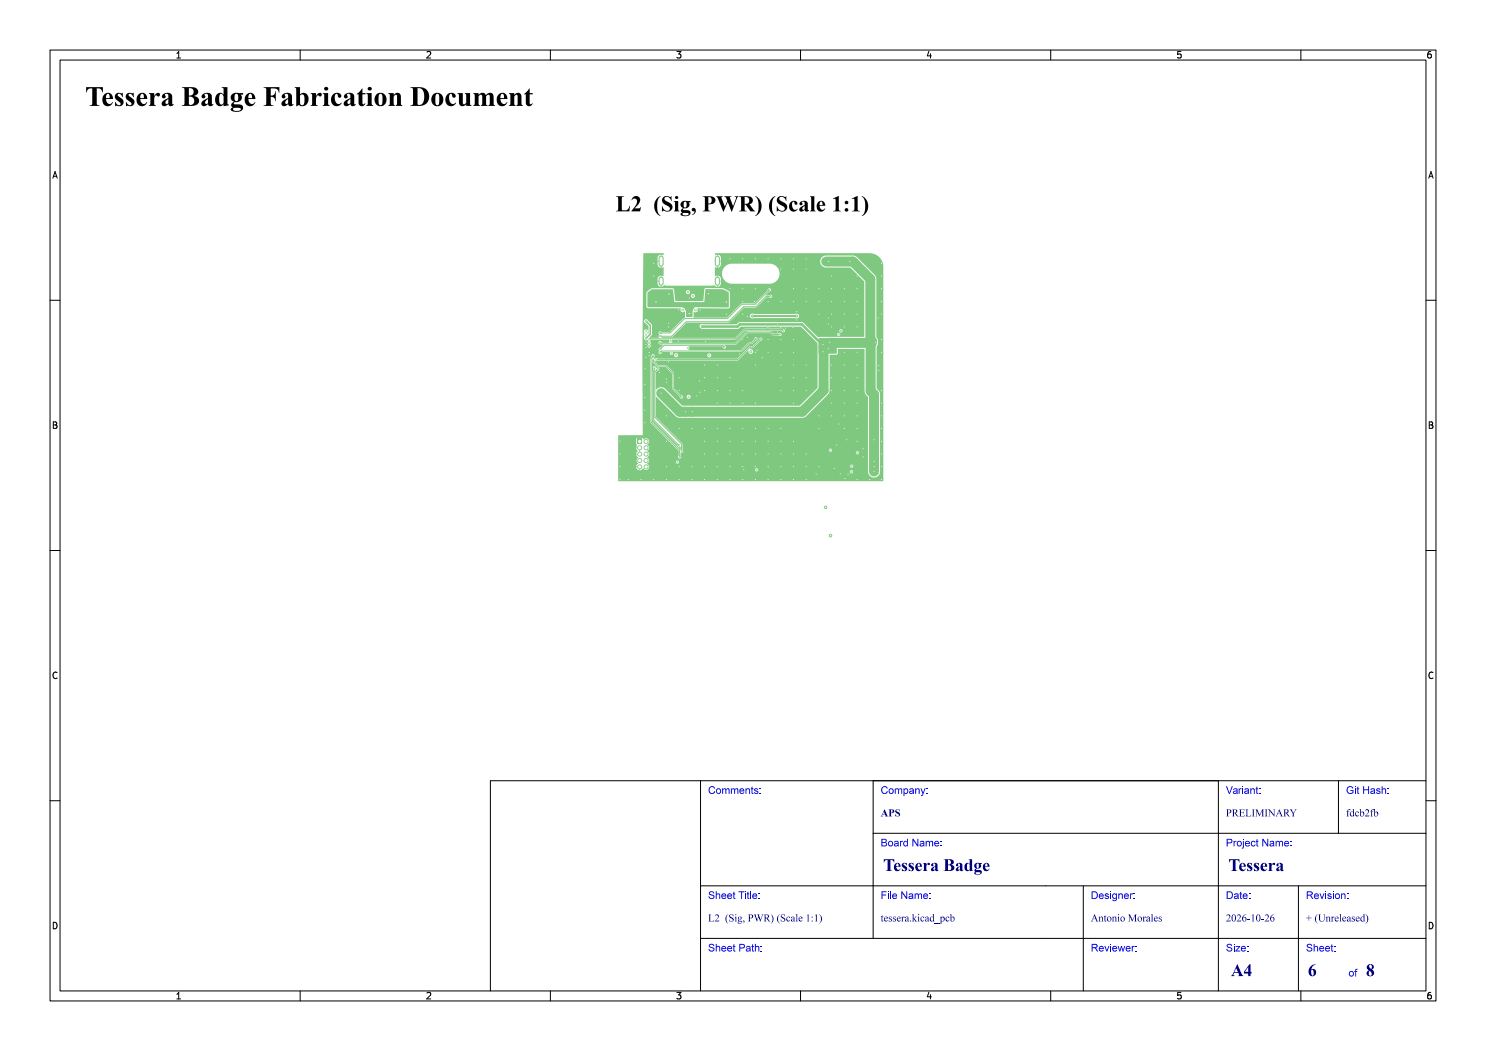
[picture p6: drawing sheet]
<svg xmlns="http://www.w3.org/2000/svg" width="297mm" height="210mm" viewBox="0 0 297 210" stroke-linecap="round" stroke-linejoin="round" font-family="sans-serif">
<defs><g id="words">
<text font-size="5.3" fill="#fff" x="17" y="21.5">Tessera Badge Fabrication Document</text>
<text font-size="4.3" fill="#fff" x="116" y="42.5">L2 (Sig, PWR) (Scale 1:1)</text>
<g font-size="3.3" fill="#fff">
<text x="176.5" y="174.3">Tessera Badge</text>
<text x="245.5" y="174.3">Tessera</text>
<text x="246" y="195.3">A4</text>
<text x="261.4" y="195.3">6</text>
<text x="273" y="195.3">8</text>
</g>
<g font-size="2" fill="#fff">
<text x="141.5" y="158.8">Comments:</text>
<text x="176" y="158.8">Company:</text>
<text x="245" y="158.8">Variant:</text>
<text x="269" y="158.8">Git Hash:</text>
<text x="176" y="163.3">APS</text>
<text x="245" y="163.3">PRELIMINARY</text>
<text x="269" y="163.3">fdcb2fb</text>
<text x="176" y="169.3">Board Name:</text>
<text x="245" y="169.3">Project Name:</text>
<text x="141.5" y="179.8">Sheet Title:</text>
<text x="176" y="179.8">File Name:</text>
<text x="218" y="179.8">Designer:</text>
<text x="245" y="179.8">Date:</text>
<text x="261" y="179.8">Revision:</text>
<text x="141.5" y="184.3">L2 (Sig, PWR) (Scale 1:1)</text>
<text x="176" y="184.3">tessera.kicad_pcb</text>
<text x="218" y="184.3">Antonio Morales</text>
<text x="245" y="184.3">2026-10-26</text>
<text x="261" y="184.3">+ (Unreleased)</text>
<text x="141.5" y="190.3">Sheet Path:</text>
<text x="218" y="190.3">Reviewer:</text>
<text x="245" y="190.3">Size:</text>
<text x="261" y="190.3">Sheet:</text>
<text x="269.5" y="195.3">of</text>
</g>
<g font-size="1.7" fill="#fff">
<text x="35" y="11.6">1</text>
<text x="85" y="11.6">2</text>
<text x="135" y="11.6">3</text>
<text x="185" y="11.6">4</text>
<text x="235" y="11.6">5</text>
<text x="285" y="11.6">6</text>
<text x="10.5" y="35.6">A</text>
<text x="285.5" y="35.6">A</text>
<text x="10.5" y="85.6">B</text>
<text x="285.5" y="85.6">B</text>
<text x="10.5" y="135.7">C</text>
<text x="285.5" y="135.7">C</text>
<text x="10.5" y="185.6">D</text>
<text x="285.5" y="185.6">D</text>
<text x="35" y="199.7">1</text>
<text x="85" y="199.7">2</text>
<text x="135" y="199.7">3</text>
<text x="185" y="199.7">4</text>
<text x="235" y="199.7">5</text>
<text x="285" y="199.7">6</text>
</g>
</g></defs>
<g fill="#7fc87f">
<path d="M143 51.2l.5-.1 .4 .4v1.4l-.4 .4-.4-.1-.2-.3v-1.3z" fill-rule="evenodd"/>
<path d="M131.8 55.4l.5-.1 .3 .3v1.1l-.3 .4-.4-.1-.2-.3-.1-1z" fill-rule="evenodd"/>
<path d="M143 55.4l.5-.1 .4 .3v1.1l-.4 .4-.4-.1-.2-.3v-.9z" fill-rule="evenodd"/>
<path d="M131.8 51.2l.5-.1 .3 .4v1.4l-.3 .4-.4-.1-.3-.3v-1.4z" fill-rule="evenodd"/>
<path d="M127.4 87.7h1v1h-1z" fill-rule="evenodd"/>
</g>
<g fill="#7fc87f">
<circle cx="129.1" cy="88.2" r=".5"/>
<circle cx="127.9" cy="89.5" r=".5"/>
<circle cx="129.1" cy="89.5" r=".5"/>
<circle cx="127.9" cy="90.7" r=".5"/>
<circle cx="129.1" cy="90.7" r=".5"/>
<circle cx="127.9" cy="92" r=".5"/>
<circle cx="129.1" cy="92" r=".5"/>
<circle cx="127.9" cy="93.3" r=".5"/>
<circle cx="129.1" cy="93.3" r=".5"/>
<circle cx="165" cy="101.4" r=".35"/>
<circle cx="166" cy="107" r=".35"/>
<circle cx="139.2" cy="79.1" r=".2"/>
<circle cx="151" cy="85.6" r=".2"/>
<circle cx="171.3" cy="85.6" r=".2"/>
<circle cx="158.6" cy="72.9" r=".2"/>
<circle cx="128.9" cy="79.4" r=".2"/>
<circle cx="171.3" cy="65.3" r=".2"/>
<circle cx="176.2" cy="90.7" r=".2"/>
<circle cx="143.4" cy="88.2" r=".2"/>
<circle cx="158.6" cy="60.2" r=".2"/>
<circle cx="153.5" cy="93.3" r=".2"/>
<circle cx="145.9" cy="57.7" r=".2"/>
<circle cx="167.2" cy="88.9" r=".2"/>
<circle cx="171.3" cy="62.8" r=".2"/>
<circle cx="156.1" cy="60.2" r=".2"/>
<circle cx="171.3" cy="55.2" r=".2"/>
<circle cx="130.7" cy="55.2" r=".2"/>
<circle cx="140" cy="62" r=".2"/>
<circle cx="166.2" cy="65.3" r=".2"/>
<circle cx="147.8" cy="70.7" r=".2"/>
<circle cx="153.5" cy="65.5" r=".2"/>
<circle cx="169.2" cy="87.9" r=".2"/>
<circle cx="123.9" cy="95.8" r=".2"/>
<circle cx="158.6" cy="88.2" r=".2"/>
<circle cx="163.7" cy="62.8" r=".2"/>
<circle cx="158.5" cy="65.5" r=".2"/>
<circle cx="156.1" cy="65.5" r=".2"/>
<circle cx="140.8" cy="93.3" r=".2"/>
<circle cx="161.1" cy="72.9" r=".2"/>
<circle cx="150.8" cy="60.2" r=".2"/>
<circle cx="175.6" cy="74" r=".2"/>
<circle cx="171.3" cy="88.2" r=".2"/>
<circle cx="171.3" cy="60.2" r=".2"/>
<circle cx="143.4" cy="85.6" r=".2"/>
<circle cx="143.4" cy="90.7" r=".2"/>
<circle cx="133.2" cy="76.4" r=".2"/>
<circle cx="172.5" cy="91.3" r=".2"/>
<circle cx="176.2" cy="60.2" r=".2"/>
<circle cx="140.8" cy="85.6" r=".2"/>
<circle cx="156.1" cy="88.2" r=".2"/>
<circle cx="168.8" cy="83.1" r=".2"/>
<circle cx="168.8" cy="75.5" r=".2"/>
<circle cx="156.1" cy="53.8" r=".2"/>
<circle cx="161.1" cy="95.8" r=".2"/>
<circle cx="148.7" cy="93.9" r=".2"/>
<circle cx="166.2" cy="57.7" r=".2"/>
<circle cx="123.9" cy="90.7" r=".2"/>
<circle cx="171.3" cy="57.7" r=".2"/>
<circle cx="172.5" cy="89.7" r=".2"/>
<circle cx="148.4" cy="90.7" r=".2"/>
<circle cx="173.8" cy="95.8" r=".2"/>
<circle cx="140.8" cy="78" r=".2"/>
<circle cx="158.6" cy="75.5" r=".2"/>
<circle cx="156.1" cy="67.9" r=".2"/>
<circle cx="176.2" cy="62.8" r=".2"/>
<circle cx="153.5" cy="51.7" r=".2"/>
<circle cx="158.6" cy="57.7" r=".2"/>
<circle cx="168.8" cy="85.6" r=".2"/>
<circle cx="129.1" cy="71.4" r=".2"/>
<circle cx="176.2" cy="67.9" r=".2"/>
<circle cx="145.9" cy="51.7" r=".2"/>
<circle cx="168.8" cy="72.9" r=".2"/>
<circle cx="148.4" cy="62.8" r=".2"/>
<circle cx="168.8" cy="65.3" r=".2"/>
<circle cx="159.2" cy="62.3" r=".2"/>
<circle cx="152.3" cy="71.5" r=".2"/>
<circle cx="176.2" cy="70.4" r=".2"/>
<circle cx="156.1" cy="93.3" r=".2"/>
<circle cx="166.2" cy="62.8" r=".2"/>
<circle cx="138.3" cy="95.8" r=".2"/>
<circle cx="171.3" cy="70.4" r=".2"/>
<circle cx="161.1" cy="93.3" r=".2"/>
<circle cx="148.4" cy="85.6" r=".2"/>
<circle cx="163.1" cy="94.7" r=".2"/>
<circle cx="130.7" cy="95.8" r=".2"/>
<circle cx="168.8" cy="62.8" r=".2"/>
<circle cx="176.2" cy="57.7" r=".2"/>
<circle cx="151" cy="70.4" r=".2"/>
<circle cx="130.7" cy="52.6" r=".2"/>
<circle cx="135.7" cy="78" r=".2"/>
<circle cx="145.9" cy="88.2" r=".2"/>
<circle cx="166.2" cy="80.6" r=".2"/>
<circle cx="138.3" cy="85.6" r=".2"/>
<circle cx="156.1" cy="75.5" r=".2"/>
<circle cx="161.1" cy="53.8" r=".2"/>
<circle cx="143.4" cy="75.5" r=".2"/>
<circle cx="140.8" cy="90.7" r=".2"/>
<circle cx="158.6" cy="95.8" r=".2"/>
<circle cx="140.8" cy="72.9" r=".2"/>
<circle cx="159.2" cy="63.9" r=".2"/>
<circle cx="137.8" cy="59.6" r=".2"/>
<circle cx="175.6" cy="73" r=".2"/>
<circle cx="171.3" cy="72.9" r=".2"/>
<circle cx="166.2" cy="72.9" r=".2"/>
<circle cx="148.4" cy="67.9" r=".2"/>
<circle cx="163.7" cy="93.3" r=".2"/>
<circle cx="156.1" cy="85.6" r=".2"/>
<circle cx="161.1" cy="57.7" r=".2"/>
<circle cx="166.2" cy="83.1" r=".2"/>
<circle cx="176.2" cy="88.2" r=".2"/>
<circle cx="166.2" cy="60.2" r=".2"/>
<circle cx="171.3" cy="95.8" r=".2"/>
<circle cx="171.3" cy="83.1" r=".2"/>
<circle cx="176.2" cy="55.2" r=".2"/>
<circle cx="163.7" cy="57.7" r=".2"/>
<circle cx="128.9" cy="73.7" r=".2"/>
<circle cx="138.3" cy="93.3" r=".2"/>
<circle cx="158.6" cy="51.7" r=".2"/>
<circle cx="153.5" cy="90.7" r=".2"/>
<circle cx="153.5" cy="95.8" r=".2"/>
<circle cx="155.4" cy="66.3" r=".2"/>
<circle cx="163.7" cy="83.1" r=".2"/>
<circle cx="133.6" cy="64.6" r=".2"/>
<circle cx="175.5" cy="63.5" r=".2"/>
<circle cx="145.2" cy="62.8" r=".2"/>
<circle cx="161.1" cy="51.7" r=".2"/>
<circle cx="145.9" cy="80.6" r=".2"/>
<circle cx="129.1" cy="69.5" r=".2"/>
<circle cx="176.2" cy="93.3" r=".2"/>
<circle cx="156.1" cy="78" r=".2"/>
<circle cx="135.7" cy="75.5" r=".2"/>
<circle cx="151" cy="90.7" r=".2"/>
<circle cx="156.1" cy="51.7" r=".2"/>
<circle cx="128.1" cy="95.8" r=".2"/>
<circle cx="153.5" cy="85.6" r=".2"/>
<circle cx="148.4" cy="88.2" r=".2"/>
<circle cx="161.1" cy="78" r=".2"/>
<circle cx="135.7" cy="95.8" r=".2"/>
<circle cx="151.3" cy="69.9" r=".2"/>
<circle cx="151" cy="95.8" r=".2"/>
<circle cx="128.9" cy="84.5" r=".2"/>
<circle cx="158.6" cy="93.3" r=".2"/>
<circle cx="168.8" cy="80.6" r=".2"/>
<circle cx="176.2" cy="78" r=".2"/>
<circle cx="149.4" cy="63.3" r=".2"/>
<circle cx="168.8" cy="60.2" r=".2"/>
<circle cx="145.9" cy="90.7" r=".2"/>
<circle cx="151" cy="57.7" r=".2"/>
<circle cx="151" cy="51.7" r=".2"/>
<circle cx="165.6" cy="63.6" r=".2"/>
<circle cx="156.1" cy="72.9" r=".2"/>
<circle cx="133.2" cy="93.3" r=".2"/>
<circle cx="171.3" cy="78" r=".2"/>
<circle cx="161.1" cy="90.7" r=".2"/>
<circle cx="153.5" cy="88.2" r=".2"/>
<circle cx="157" cy="65.6" r=".2"/>
<circle cx="161.1" cy="60.2" r=".2"/>
<circle cx="158.6" cy="53.8" r=".2"/>
<circle cx="167.9" cy="94.7" r=".2"/>
<circle cx="133.6" cy="65.3" r=".2"/>
<circle cx="151" cy="80.6" r=".2"/>
<circle cx="149.4" cy="67.4" r=".2"/>
<circle cx="131.8" cy="74.4" r=".2"/>
<circle cx="143.4" cy="80.6" r=".2"/>
<circle cx="140.8" cy="95.8" r=".2"/>
<circle cx="165.6" cy="64.8" r=".2"/>
<circle cx="171.3" cy="75.5" r=".2"/>
<circle cx="123.9" cy="93.2" r=".2"/>
<circle cx="129.7" cy="70.4" r=".2"/>
<circle cx="176.2" cy="80.6" r=".2"/>
<circle cx="158.6" cy="70.4" r=".2"/>
<circle cx="135.7" cy="93.3" r=".2"/>
<circle cx="153.5" cy="67.9" r=".2"/>
<circle cx="148.4" cy="57.7" r=".2"/>
<circle cx="141" cy="68.2" r=".2"/>
<circle cx="148.4" cy="60.2" r=".2"/>
<circle cx="166.2" cy="55.2" r=".2"/>
<circle cx="145.9" cy="78" r=".2"/>
<circle cx="176.2" cy="83.1" r=".2"/>
<circle cx="135.7" cy="85.6" r=".2"/>
<circle cx="148.4" cy="80.6" r=".2"/>
<circle cx="169.5" cy="94.8" r=".2"/>
<circle cx="143.4" cy="93.3" r=".2"/>
<circle cx="158.6" cy="67.9" r=".2"/>
<circle cx="166.7" cy="93.6" r=".2"/>
<circle cx="168.8" cy="57.7" r=".2"/>
<circle cx="176.2" cy="85.6" r=".2"/>
<circle cx="168.8" cy="70.4" r=".2"/>
<circle cx="156.1" cy="70.4" r=".2"/>
<circle cx="145.9" cy="75.5" r=".2"/>
<circle cx="129.1" cy="68.2" r=".2"/>
<circle cx="148.4" cy="95.8" r=".2"/>
<circle cx="151" cy="93.3" r=".2"/>
<circle cx="128.9" cy="76.9" r=".2"/>
<circle cx="166.2" cy="75.5" r=".2"/>
<circle cx="143.4" cy="72.9" r=".2"/>
<circle cx="168.8" cy="78" r=".2"/>
<circle cx="148.4" cy="93.3" r=".2"/>
<circle cx="148.4" cy="51.7" r=".2"/>
<circle cx="158.6" cy="78" r=".2"/>
<circle cx="166.2" cy="78" r=".2"/>
<circle cx="145.9" cy="95.8" r=".2"/>
<circle cx="133.2" cy="75.7" r=".2"/>
<circle cx="158.6" cy="80.6" r=".2"/>
<circle cx="148.4" cy="78" r=".2"/>
<circle cx="161.1" cy="75.5" r=".2"/>
<circle cx="153.5" cy="60.2" r=".2"/>
<circle cx="135.6" cy="68.2" r=".2"/>
<circle cx="133.2" cy="88.2" r=".2"/>
<circle cx="176.2" cy="52.6" r=".2"/>
<circle cx="176.2" cy="95.8" r=".2"/>
<circle cx="143.4" cy="78" r=".2"/>
<circle cx="171.3" cy="80.6" r=".2"/>
<circle cx="140.8" cy="88.2" r=".2"/>
<circle cx="125.6" cy="95.8" r=".2"/>
<circle cx="129.7" cy="71.1" r=".2"/>
<circle cx="128.9" cy="81.9" r=".2"/>
<circle cx="156.1" cy="90.7" r=".2"/>
<circle cx="167.6" cy="84.7" r=".2"/>
<circle cx="168.9" cy="95.6" r=".2"/>
<circle cx="163.7" cy="60.2" r=".2"/>
<circle cx="133.2" cy="95.8" r=".2"/>
<circle cx="163.7" cy="85.6" r=".2"/>
<circle cx="140.8" cy="75.5" r=".2"/>
<circle cx="133.2" cy="83.1" r=".2"/>
<circle cx="145.9" cy="93.3" r=".2"/>
<circle cx="139.9" cy="78.4" r=".2"/>
<circle cx="153.5" cy="70.4" r=".2"/>
<circle cx="151" cy="88.2" r=".2"/>
<circle cx="158.6" cy="90.7" r=".2"/>
<circle cx="156.1" cy="95.8" r=".2"/>
<circle cx="145.9" cy="85.6" r=".2"/>
<circle cx="151" cy="72.9" r=".2"/>
<circle cx="135.6" cy="61.9" r=".2"/>
<circle cx="139.8" cy="76.1" r=".2"/>
<circle cx="129.1" cy="68.8" r=".2"/>
<circle cx="133.6" cy="72.3" r=".2"/>
<circle cx="143.4" cy="95.8" r=".2"/>
<circle cx="123.9" cy="88.1" r=".2"/>
<circle cx="150.1" cy="70.2" r=".28"/>
<circle cx="150.3" cy="63.1" r=".28"/>
<circle cx="159.2" cy="63.2" r=".28"/>
<circle cx="155.4" cy="64.8" r=".2"/>
<circle cx="169.9" cy="52.2" r=".2"/>
<circle cx="174.7" cy="93.2" r=".2"/>
<circle cx="174.7" cy="94.2" r=".2"/>
<circle cx="132.1" cy="78.6" r=".2"/>
<circle cx="174.7" cy="87.9" r=".2"/>
<circle cx="164.5" cy="70.3" r=".25"/>
<circle cx="165.8" cy="68.4" r=".25"/>
<circle cx="140.3" cy="65.2" r=".2"/>
<circle cx="137" cy="82.3" r=".2"/>
<circle cx="174.7" cy="92.2" r=".2"/>
<circle cx="164.5" cy="68.9" r=".25"/>
<circle cx="165.6" cy="69.7" r=".25"/>
<circle cx="175" cy="68.4" r=".2"/>
<circle cx="165.6" cy="52.2" r=".2"/>
<circle cx="138.4" cy="82.3" r=".2"/>
<circle cx="129.1" cy="67.5" r=".2"/>
<circle cx="129.1" cy="64.2" r=".2"/>
<circle cx="151.2" cy="93.9" r=".2"/>
<circle cx="133.7" cy="58.8" r=".27"/>
<circle cx="141.6" cy="58.7" r=".28"/>
<circle cx="131.1" cy="60.4" r=".25"/>
<circle cx="145.2" cy="60.3" r=".27"/>
<circle cx="137.8" cy="62.7" r=".28"/>
<circle cx="138.5" cy="59.1" r=".2"/>
<circle cx="137.5" cy="58.4" r=".2"/>
<circle cx="136.2" cy="90.1" r=".2"/>
<circle cx="131.4" cy="73.8" r=".2"/>
<circle cx="130.8" cy="73.5" r=".2"/>
<circle cx="135.8" cy="89" r=".2"/>
<circle cx="135.4" cy="92.3" r=".2"/>
<circle cx="168.1" cy="66.1" r=".2"/>
<circle cx="129.7" cy="67.8" r=".2"/>
<circle cx="156.6" cy="66.1" r=".2"/>
<circle cx="130.5" cy="71.1" r=".2"/>
<circle cx="135.8" cy="91.3" r=".2"/>
<circle cx="136.2" cy="79.3" r=".2"/>
<circle cx="130.5" cy="71.9" r=".2"/>
<circle cx="135.1" cy="71" r=".2"/>
<circle cx="137.6" cy="79.3" r=".2"/>
<circle cx="141.8" cy="71" r=".2"/>
<circle cx="154" cy="59.2" r=".2"/>
<circle cx="131.9" cy="67.2" r=".2"/>
<circle cx="153.8" cy="57.9" r=".2"/>
<circle cx="131.9" cy="66.5" r=".2"/>
<circle cx="170.2" cy="93.1" r=".2"/>
<circle cx="134.2" cy="70.6" r=".2"/>
<circle cx="170.2" cy="94.3" r=".2"/>
<circle cx="137.5" cy="69.6" r=".2"/>
<circle cx="167.6" cy="66.8" r=".2"/>
<circle cx="155.9" cy="66.8" r=".2"/>
<circle cx="131.9" cy="68.5" r=".2"/>
<circle cx="139" cy="62" r=".25"/>
<circle cx="129.1" cy="66.9" r=".2"/>
<circle cx="129.1" cy="66.2" r=".2"/>
<circle cx="136.5" cy="61.9" r=".25"/>
<circle cx="131.9" cy="70.4" r=".2"/>
<circle cx="151.1" cy="67.7" r=".2"/>
<circle cx="131.2" cy="71.9" r=".2"/>
<circle cx="152.1" cy="67.8" r=".2"/>
<circle cx="171.4" cy="90.5" r=".2"/>
<circle cx="134" cy="68.2" r=".2"/>
<circle cx="129.7" cy="69.1" r=".2"/>
<circle cx="131.9" cy="69.8" r=".2"/>
<circle cx="144.8" cy="69.3" r=".2"/>
<circle cx="166" cy="90" r=".2"/>
<circle cx="129.7" cy="68.5" r=".2"/>
</g>
<path d="M150.3 63.2h8.9" fill="none" stroke="#7fc87f" stroke-width=".4"/>
<path d="M140.3 65.2l7.1 .1 .5-.5h12.4l4 4.1h.2l.1 .3" fill="none" stroke="#7fc87f" stroke-width=".5"/>
<path d="M165.1 52.3h5.4l3.4 3.5v12.1l.4 .3-.3 .3M164.6 70.4v7.6l-4.3 4.3h-24.5l-3.7-3.7M174 68.5h-8.8l-.6 .7v1M174 68.5v9.6l.7 .7v15.4M174.3 68.5l-.3 .3" fill="none" stroke="#7fc87f" stroke-width="2"/>
<g fill="none" stroke="#7fc87f" stroke-width=".2">
<path d="M153.8 57.9l-2.9 2.9h-2.6l-2.9 2.9h-8.6l-2.9 2.8h-2M154 59.2h-.9l-2.1 2.1h-2.4l-3 3h-8.4l-2.9 2.9h-2.4M130.5 71.1v.2l-.4 .4v12.6l5.7 5.7v1.3M130.5 71.9v.3l1 .9h1.6l1.4 1.5v3l1.7 1.7M130.8 73.5h.1M130.8 74.1l-.2 .1v9.7l5.2 5.1M130.8 73.5v.5M130.8 74v.1M131.4 73.8l-.5 .5v9.1l5.3 5.3v1.4M131.9 68.5h.1M131.9 66.5h.1M144.8 69.3l-.4-.3h-11.7l-.8 .8"/>
<path d="M151.1 67.7l-.9 .8h-.4l-1.6 1.6h-16l-.3 .3M152.1 67.8l-1.7 1.6h-.5l-2.5 2.5h-16.2M155.9 66.8h-1.4l-.4-.4h-4.7l-2.4 2.3h-14.9l-.2-.2M156.6 66.1l-.3-.3h-7.4l-1.9 1.9h-17.1l-.2 .1M174.3 68.2h.1"/>
</g>
<path d="M129.1 64.2l.9 .8v1.8l-.9 .7" fill="none" stroke="#7fc87f" stroke-width=".3"/>
<g fill="#7fc87f">
<path d="M127.8 89.8h.1v.6h-.1z" fill-rule="evenodd"/>
<path d="M128.6 50.6h4v.4l-.4-.1v.4h-.1v-.4h-.3l-.4 .6v.6h.4v.2h-.4l.1 .9 .6 .3v-.4h.1v.4l.4-.1v1.8l-.4-.1v.4h-.1v-.4h-.2l-.5 .5v.5h.4v.2h-.4l.1 .5 .5 .5h.1v-.4h.1v.4l.6-.3 .3 .1h9.3l.3-.1 .6 .3v-.4h.1l.1 .4 .3-.2 .3-.3v-.5h-.4v-.2h.4v-.5l-.5-.5h-.2v.4h-.1v-.4l-.4 .1v-.5h1.4v.3a2.01 2.01 0 0 0 1.9 1.7h8a2.01 2.01 0 0 0 1.6-2.1 2.01 2.01 0 0 0-1.9-1.9h-8a2 2 0 0 0-1.6 2h-1.4v-1.3l.4 .1v-.4h.1v.4l.3-.1 .3-.2 .1-.4v-.5h-.4v-.2h.4l-.1-.8-.6-.4v.4h-.1v-.4l-.4 .1v-.4h31.2a2.75 2.75 0 0 1 2.4 2.7v42.8h-53v-1.8h46.3a.33 .33 0 0 0 .5 .3 .33 .33 0 0 0 .1-.6 .33 .33 0 0 0-.5 .2l-.1 .1h-46.3v-6.6h3.7v1l.1 .3-.1 .4h.3v.1h-.3l.3 .6-.3 .6h.3v.1h-.3l.4 .6a.68 .68 0 0 0 0 1.2l-.4 .6h.3v.2h-.3l.3 .5 .3 .1v-.4h.1v.4l.7-.4 .4 .3h21.9v.1a.33 .33 0 0 0 .6 .1 .33 .33 0 0 0-.1-.5 .33 .33 0 0 0-.5 .3h-21.7l.5-.3v-.5h40.2v.2a.33 .33 0 0 0 .5 .1 .33 .33 0 0 0 0-.6 .33 .33 0 0 0-.5 .3h-40.2l-.4-.4 .4-.4h5.4a.33 .33 0 0 0 .4 .3 .33 .33 0 0 0 .1-.5 .33 .33 0 0 0-.5 .1v.1h-5.4a.73 .73 0 0 0-.4-1 .69 .69 0 0 0 .4-.6 .69 .69 0 0 0-.4-.6 .69 .69 0 0 0 .4-.7 .69 .69 0 0 0-.4-.6 .63 .63 0 0 0 .3-.9 .63 .63 0 0 0-.9-.1l-.3-.3h-1.1l-.1 .2h-3.7v-.7h5l-.1-15.3h1.5v12.6l5.7 5.8v.9a.35 .35 0 0 0 0 .5 .35 .35 0 0 0 .5 0 .35 .35 0 0 0-.1-.5v-.5h35l.1 .1a.32 .32 0 0 0 .5 .1 .32 .32 0 0 0-.1-.5 .32 .32 0 0 0-.5 .3l-34.9-.1a.33 .33 0 0 0 .4 0 .33 .33 0 0 0 0-.4h29.2v.1a.33 .33 0 0 0 .5 .1 .33 .33 0 0 0-.1-.5 .33 .33 0 0 0-.4 .3h-29.2l-.1-1.4-5.3-5.3v-4l4 3.9 .7 .3 24.8-.1 .5-.2 4.6-4.7 .1-7.6 1.5-.1 .2-1.1h5.2l.1 8.5 .2 .6 .5 .5v15.1a1.2 1.2 0 0 0 1.2 1 1.2 1.2 0 0 0 1.2-1.1v-15.6l-.2-.5-.5-.6v-8.3a1.67 1.67 0 0 0-.1-2v-11.6l-.1-.6-4.1-4h-6a1.2 1.2 0 0 0-1 1.2 1.2 1.2 0 0 0 1.1 1.2h4.9l2.8 2.8v11l-9.2 .1-.6-.6h4.4v.1a.32 .32 0 0 0 .5 .2 .32 .32 0 0 0-.1-.6 .32 .32 0 0 0-.4 .3h-4.4l-.7-.7h5.6v.1a.33 .33 0 0 0 .5 .2 .33 .33 0 0 0-.1-.6 .33 .33 0 0 0-.4 .3h-5.6l-1.9-1.7h-12.5l-.6 .4h-6.7a.49 .49 0 0 0-.7 .3 .49 .49 0 0 0 .5 .6h7.2l.6-.4h12l3.3 3.3v8.9l-3.6 3.6h-23.4l-3.6-3.6a1.32 1.32 0 0 0-1.7 .4v-3.5l.3-.3a.36 .36 0 0 0 .3-.5 .36 .36 0 0 0-.6-.1 .32 .32 0 0 0-.5-.2 .32 .32 0 0 0 0 .5l-.1 .4v9.8l4.9 5a.41 .41 0 0 0 .7 .3l-.2 .6-5.6-5.7v-11.9l1.1 1h1.6l1.3 1.3v3.1l1.5 1.6a.33 .33 0 0 0 .4 .3 .33 .33 0 0 0 .3-.3h.7l.1 .1a.41 .41 0 0 0 .6 .2 .41 .41 0 0 0-.1-.7 .41 .41 0 0 0-.6 .4h-.7l-1.8-1.7v-3.1l-1.5-1.5-1.6-.1-.8-.7v-.2l.3 .2 .5-.2h15.8l2.2-2a.51 .51 0 0 0 .3 .7 .51 .51 0 0 0 .6-.5 .56 .56 0 0 0-.7-.4l.2-.2 .5-.1 1.5-1.4a.35 .35 0 0 0 .4-.4 .35 .35 0 0 0-.4-.3 .35 .35 0 0 0-.3 .4l-1.3 1.4h-.6l-2.5 2.5h-15.7l-.5-.2-.2 .2-.3-.2 .2-.5h3.9v.1a.4 .4 0 0 0 .5 .3 .4 .4 0 0 0 .3-.4h5.9v.1a.41 .41 0 0 0 .6 .2 .41 .41 0 0 0-.1-.7 .41 .41 0 0 0-.5 .4h-5.9a.41 .41 0 0 0-.4-.4 .41 .41 0 0 0-.4 .4h-3.9a.35 .35 0 0 0-.4-.1 .35 .35 0 0 0-.2 .4l-.3 .4h-1.5v-5.5h.3l.1 .3-.1 .4 .1 .3a.46 .46 0 0 0 0 .6 .46 .46 0 0 0 .6 .1l.2 .3a.42 .42 0 0 0 0 .6 .34 .34 0 0 0-.1 .6 .34 .34 0 0 0 .6-.1 .34 .34 0 0 0-.2-.5 .4 .4 0 0 0 0-.7l.2-.2h3.7v.6h-1.5a.34 .34 0 0 0-.4-.3 .34 .34 0 0 0-.3 .4 .34 .34 0 0 0 .4 .2l.5 .1-.6 .5a.35 .35 0 0 0-.3 .3 .35 .35 0 0 0 .2 .4 .35 .35 0 0 0 .1 .6 .35 .35 0 0 0 .4-.4l1.6 .1a.35 .35 0 0 0 .1 .5 .35 .35 0 0 0 .5-.1 .35 .35 0 0 0-.1-.5h13.8l1.6-1.6h.5l.8-.7a.34 .34 0 0 0 .3-.3 .34 .34 0 0 0-.4-.3 .34 .34 0 0 0-.3 .4l-.5 .5-.5 .1-1.6 1.6h-10.5v-.2a.42 .42 0 0 0 0-.6l6.8 .1a.34 .34 0 0 0 .4 .4 .34 .34 0 0 0 .3-.4 .34 .34 0 0 0-.4-.3v-.1l2.4-.1 2.3-2.2h4.6l.5 .4h1.1a.35 .35 0 0 0 .5 .1 .35 .35 0 0 0 0-.6 .35 .35 0 0 0-.6 .1h-.9l-.5-.4h-4.8l-2.4 2.3-12.7-.1 .1-.5h12.8l1.9-1.9 7.2 .1a.34 .34 0 0 0 .4 .3 .34 .34 0 0 0 .3-.4 .34 .34 0 0 0-.4-.3h-7.7l-1.9 1.8h-14.7l2.2-.2 2.9-2.8h8.4l1.3-1.4h2.9a.8 .8 0 0 0 1 .5h8.1a.54 .54 0 0 0 .7-.6 .54 .54 0 0 0-.9-.3h-8.2a.57 .57 0 0 0-.7 .4h-2.9l1.7-1.6 2.5-.1 2-2h.5a.36 .36 0 0 0 .5 0 .36 .36 0 0 0 0-.5 .36 .36 0 0 0-.5 .1h-.7l.7-.7a.35 .35 0 0 0 .4-.4 .35 .35 0 0 0-.4-.3 .35 .35 0 0 0-.3 .4l-2.5 2.6h-2.7l-2.9 2.9h-6.7l.1-1.2a.49 .49 0 0 0 .7-.1 .49 .49 0 0 0 0-.6h6.3l.2-.3-.1-3-1.3-.7h-3.4l-.3 .3-.2 2.2h-5.6l-.1-1h3.2v.2a.41 .41 0 0 0 .7 .1 .41 .41 0 0 0-.1-.6 .41 .41 0 0 0-.6 .3h-3.2l-.1-.7h2.3v.1a.41 .41 0 0 0 .7 .2 .41 .41 0 0 0-.1-.7 .41 .41 0 0 0-.6 .4h-2.3l-.1-.6-.3-.2h-4.1l-1.1 .8v2.9l.2 .3 6.7 .1a.49 .49 0 0 0 .1 .6 .49 .49 0 0 0 .7-.1l.1 1.2-.3 .1-2.8 2.8h-1.7a.36 .36 0 0 0-.6 .1 .36 .36 0 0 0 .2 .5l-.2 .2 .1 .4h-1.9l.5-.7v-1.8l-.8-1a.42 .42 0 0 0-.7-.1 .42 .42 0 0 0 .2 .7l.6 .6v1.4l-.1 .1-.1-.2a.41 .41 0 0 0-.1-.7 .41 .41 0 0 0-.6 .4h-.3z" fill-rule="evenodd"/>
<path d="M129.5 58.4l.8-.6h4.1l.1 .1 .3 2.5h6l.3-2.6h3.4l1.1 .6 .1 2.9-.2 .1h-6.7l-.4 .8v1.1l-1.2 .1-.1-.2v-1.1l-.3-.5-.5-.2h-6.8z" fill-rule="evenodd"/>
<path d="M158.7 63l.5-.1v.5h-.5z" fill-rule="evenodd"/>
<path d="M150.3 62.9l.6 .1v.4h-.6z" fill-rule="evenodd"/>
<path d="M131.9 69.6l.4-.1-.2 .4z" fill-rule="evenodd"/>
<path d="M132 67l.3 .2-.3 .2z" fill-rule="evenodd"/>
<path d="M135.5 88.8l.3 .1v.1l-.2 .1z" fill-rule="evenodd"/>
<path d="M136 79l.3 .1-.1 .2-.2 .1z" fill-rule="evenodd"/>
<path d="M129 67.3l.3-.1 .2 .2-.3 .2z" fill-rule="evenodd"/>
<path d="M129.7 67.6a.2 .2 0 0 1 .4 0 .19 .19 0 0 1-.2 .3l-.2-.1z" fill-rule="evenodd"/>
<path d="M156.3 65.8l.3 .1v.2l-.2 .1z" fill-rule="evenodd"/>
<path d="M129.1 64.2l.2-.1 .2 .3-.2 .2-.3-.3z" fill-rule="evenodd"/>
<path d="M155.5 66.8l.3-.1 .1 .1-.1 .2z" fill-rule="evenodd"/>
<path d="M151.9 67.7l.2 .2-.3 .2z" fill-rule="evenodd"/>
<path d="M130.6 73.6h.4l-.1 .3z" fill-rule="evenodd"/>
<path d="M163.6 67.6l3.6-.1v3.1h-3.5z" fill-rule="evenodd"/>
<path d="M144.5 69.1l.4 .1-.1 .1-.2 .1z" fill-rule="evenodd"/>
<path d="M131.3 73.7l.2 .2-.3 .2z" fill-rule="evenodd"/>
<path d="M130.3 71.9h.4l-.2 .4z" fill-rule="evenodd"/>
<path d="M150.9 67.6l.3 .3-.3 .1z" fill-rule="evenodd"/>
<path d="M153.6 59.2l.3-.2 .1 .2-.1 .2z" fill-rule="evenodd"/>
<path d="M131.9 70.3l.4-.1-.2 .3z" fill-rule="evenodd"/>
<path d="M130.3 71.1l.4 .1-.3 .3z" fill-rule="evenodd"/>
<path d="M135.8 90.9l.2 .3-.1 .1-.2-.1z" fill-rule="evenodd"/>
<path d="M131.2 71.7l.4 .2-.4 .1z" fill-rule="evenodd"/>
<path d="M153.6 57.9l.2 .2-.3 .2z" fill-rule="evenodd"/>
<path d="M132 66.4l.3 .2-.3 .1z" fill-rule="evenodd"/>
<path d="M131.9 68.5l.2-.1 .2 .3h-.4z" fill-rule="evenodd"/>
<path d="M136.2 89.7l.2 .3-.2 .1h-.1z" fill-rule="evenodd"/>
</g>
<g fill="#fff">
<circle cx="139.2" cy="79.1" r=".1"/>
<circle cx="151" cy="85.6" r=".1"/>
<circle cx="171.3" cy="85.6" r=".1"/>
<circle cx="158.6" cy="72.9" r=".1"/>
<circle cx="128.9" cy="79.4" r=".1"/>
<circle cx="171.3" cy="65.3" r=".1"/>
<circle cx="176.2" cy="90.7" r=".1"/>
<circle cx="143.4" cy="88.2" r=".1"/>
<circle cx="158.6" cy="60.2" r=".1"/>
<circle cx="153.5" cy="93.3" r=".1"/>
<circle cx="145.9" cy="57.7" r=".1"/>
<circle cx="167.2" cy="88.9" r=".1"/>
<circle cx="171.3" cy="62.8" r=".1"/>
<circle cx="156.1" cy="60.2" r=".1"/>
<circle cx="171.3" cy="55.2" r=".1"/>
<circle cx="130.7" cy="55.2" r=".1"/>
<circle cx="140" cy="62" r=".1"/>
<circle cx="166.2" cy="65.3" r=".1"/>
<circle cx="147.8" cy="70.7" r=".1"/>
<circle cx="153.5" cy="65.5" r=".1"/>
<circle cx="169.2" cy="87.9" r=".1"/>
<circle cx="123.9" cy="95.8" r=".1"/>
<circle cx="158.6" cy="88.2" r=".1"/>
<circle cx="163.7" cy="62.8" r=".1"/>
<circle cx="158.5" cy="65.5" r=".1"/>
<circle cx="156.1" cy="65.5" r=".1"/>
<circle cx="140.8" cy="93.3" r=".1"/>
<circle cx="161.1" cy="72.9" r=".1"/>
<circle cx="150.8" cy="60.2" r=".1"/>
<circle cx="175.6" cy="74" r=".1"/>
<circle cx="171.3" cy="88.2" r=".1"/>
<circle cx="171.3" cy="60.2" r=".1"/>
<circle cx="143.4" cy="85.6" r=".1"/>
<circle cx="143.4" cy="90.7" r=".1"/>
<circle cx="133.2" cy="76.4" r=".1"/>
<circle cx="172.5" cy="91.3" r=".1"/>
<circle cx="176.2" cy="60.2" r=".1"/>
<circle cx="140.8" cy="85.6" r=".1"/>
<circle cx="156.1" cy="88.2" r=".1"/>
<circle cx="168.8" cy="83.1" r=".1"/>
<circle cx="168.8" cy="75.5" r=".1"/>
<circle cx="156.1" cy="53.8" r=".1"/>
<circle cx="161.1" cy="95.8" r=".1"/>
<circle cx="148.7" cy="93.9" r=".1"/>
<circle cx="166.2" cy="57.7" r=".1"/>
<circle cx="123.9" cy="90.7" r=".1"/>
<circle cx="171.3" cy="57.7" r=".1"/>
<circle cx="172.5" cy="89.7" r=".1"/>
<circle cx="148.4" cy="90.7" r=".1"/>
<circle cx="173.8" cy="95.8" r=".1"/>
<circle cx="140.8" cy="78" r=".1"/>
<circle cx="158.6" cy="75.5" r=".1"/>
<circle cx="156.1" cy="67.9" r=".1"/>
<circle cx="176.2" cy="62.8" r=".1"/>
<circle cx="153.5" cy="51.7" r=".1"/>
<circle cx="158.6" cy="57.7" r=".1"/>
<circle cx="168.8" cy="85.6" r=".1"/>
<circle cx="129.1" cy="71.4" r=".1"/>
<circle cx="176.2" cy="67.9" r=".1"/>
<circle cx="145.9" cy="51.7" r=".1"/>
<circle cx="168.8" cy="72.9" r=".1"/>
<circle cx="148.4" cy="62.8" r=".1"/>
<circle cx="168.8" cy="65.3" r=".1"/>
<circle cx="159.2" cy="62.3" r=".1"/>
<circle cx="152.3" cy="71.5" r=".1"/>
<circle cx="176.2" cy="70.4" r=".1"/>
<circle cx="156.1" cy="93.3" r=".1"/>
<circle cx="166.2" cy="62.8" r=".1"/>
<circle cx="138.3" cy="95.8" r=".1"/>
<circle cx="171.3" cy="70.4" r=".1"/>
<circle cx="161.1" cy="93.3" r=".1"/>
<circle cx="148.4" cy="85.6" r=".1"/>
<circle cx="163.1" cy="94.7" r=".1"/>
<circle cx="130.7" cy="95.8" r=".1"/>
<circle cx="168.8" cy="62.8" r=".1"/>
<circle cx="176.2" cy="57.7" r=".1"/>
<circle cx="151" cy="70.4" r=".1"/>
<circle cx="130.7" cy="52.6" r=".1"/>
<circle cx="135.7" cy="78" r=".1"/>
<circle cx="145.9" cy="88.2" r=".1"/>
<circle cx="166.2" cy="80.6" r=".1"/>
<circle cx="138.3" cy="85.6" r=".1"/>
<circle cx="156.1" cy="75.5" r=".1"/>
<circle cx="161.1" cy="53.8" r=".1"/>
<circle cx="143.4" cy="75.5" r=".1"/>
<circle cx="140.8" cy="90.7" r=".1"/>
<circle cx="158.6" cy="95.8" r=".1"/>
<circle cx="140.8" cy="72.9" r=".1"/>
<circle cx="159.2" cy="63.9" r=".1"/>
<circle cx="137.8" cy="59.6" r=".1"/>
<circle cx="175.6" cy="73" r=".1"/>
<circle cx="171.3" cy="72.9" r=".1"/>
<circle cx="166.2" cy="72.9" r=".1"/>
<circle cx="148.4" cy="67.9" r=".1"/>
<circle cx="163.7" cy="93.3" r=".1"/>
<circle cx="156.1" cy="85.6" r=".1"/>
<circle cx="161.1" cy="57.7" r=".1"/>
<circle cx="166.2" cy="83.1" r=".1"/>
<circle cx="176.2" cy="88.2" r=".1"/>
<circle cx="166.2" cy="60.2" r=".1"/>
<circle cx="171.3" cy="95.8" r=".1"/>
<circle cx="171.3" cy="83.1" r=".1"/>
<circle cx="176.2" cy="55.2" r=".1"/>
<circle cx="163.7" cy="57.7" r=".1"/>
<circle cx="128.9" cy="73.7" r=".1"/>
<circle cx="138.3" cy="93.3" r=".1"/>
<circle cx="158.6" cy="51.7" r=".1"/>
<circle cx="153.5" cy="90.7" r=".1"/>
<circle cx="153.5" cy="95.8" r=".1"/>
<circle cx="155.4" cy="66.3" r=".1"/>
<circle cx="163.7" cy="83.1" r=".1"/>
<circle cx="133.6" cy="64.6" r=".1"/>
<circle cx="175.5" cy="63.5" r=".1"/>
<circle cx="145.2" cy="62.8" r=".1"/>
<circle cx="161.1" cy="51.7" r=".1"/>
<circle cx="145.9" cy="80.6" r=".1"/>
<circle cx="129.1" cy="69.5" r=".1"/>
<circle cx="176.2" cy="93.3" r=".1"/>
<circle cx="156.1" cy="78" r=".1"/>
<circle cx="135.7" cy="75.5" r=".1"/>
<circle cx="151" cy="90.7" r=".1"/>
<circle cx="156.1" cy="51.7" r=".1"/>
<circle cx="128.1" cy="95.8" r=".1"/>
<circle cx="153.5" cy="85.6" r=".1"/>
<circle cx="148.4" cy="88.2" r=".1"/>
<circle cx="161.1" cy="78" r=".1"/>
<circle cx="135.7" cy="95.8" r=".1"/>
<circle cx="151.3" cy="69.9" r=".1"/>
<circle cx="151" cy="95.8" r=".1"/>
<circle cx="128.9" cy="84.5" r=".1"/>
<circle cx="158.6" cy="93.3" r=".1"/>
<circle cx="168.8" cy="80.6" r=".1"/>
<circle cx="176.2" cy="78" r=".1"/>
<circle cx="149.4" cy="63.3" r=".1"/>
<circle cx="168.8" cy="60.2" r=".1"/>
<circle cx="145.9" cy="90.7" r=".1"/>
<circle cx="151" cy="57.7" r=".1"/>
<circle cx="151" cy="51.7" r=".1"/>
<circle cx="165.6" cy="63.6" r=".1"/>
<circle cx="156.1" cy="72.9" r=".1"/>
<circle cx="133.2" cy="93.3" r=".1"/>
<circle cx="171.3" cy="78" r=".1"/>
<circle cx="161.1" cy="90.7" r=".1"/>
<circle cx="153.5" cy="88.2" r=".1"/>
<circle cx="157" cy="65.6" r=".1"/>
<circle cx="161.1" cy="60.2" r=".1"/>
<circle cx="158.6" cy="53.8" r=".1"/>
<circle cx="167.9" cy="94.7" r=".1"/>
<circle cx="133.6" cy="65.3" r=".1"/>
<circle cx="151" cy="80.6" r=".1"/>
<circle cx="149.4" cy="67.4" r=".1"/>
<circle cx="131.8" cy="74.4" r=".1"/>
<circle cx="143.4" cy="80.6" r=".1"/>
<circle cx="140.8" cy="95.8" r=".1"/>
<circle cx="165.6" cy="64.8" r=".1"/>
<circle cx="171.3" cy="75.5" r=".1"/>
<circle cx="123.9" cy="93.2" r=".1"/>
<circle cx="129.7" cy="70.4" r=".1"/>
<circle cx="176.2" cy="80.6" r=".1"/>
<circle cx="158.6" cy="70.4" r=".1"/>
<circle cx="135.7" cy="93.3" r=".1"/>
<circle cx="153.5" cy="67.9" r=".1"/>
<circle cx="148.4" cy="57.7" r=".1"/>
<circle cx="141" cy="68.2" r=".1"/>
<circle cx="148.4" cy="60.2" r=".1"/>
<circle cx="166.2" cy="55.2" r=".1"/>
<circle cx="145.9" cy="78" r=".1"/>
<circle cx="176.2" cy="83.1" r=".1"/>
<circle cx="135.7" cy="85.6" r=".1"/>
<circle cx="148.4" cy="80.6" r=".1"/>
<circle cx="169.5" cy="94.8" r=".1"/>
<circle cx="143.4" cy="93.3" r=".1"/>
<circle cx="158.6" cy="67.9" r=".1"/>
<circle cx="166.7" cy="93.6" r=".1"/>
<circle cx="168.8" cy="57.7" r=".1"/>
<circle cx="176.2" cy="85.6" r=".1"/>
<circle cx="168.8" cy="70.4" r=".1"/>
<circle cx="156.1" cy="70.4" r=".1"/>
<circle cx="145.9" cy="75.5" r=".1"/>
<circle cx="129.1" cy="68.2" r=".1"/>
<circle cx="148.4" cy="95.8" r=".1"/>
<circle cx="151" cy="93.3" r=".1"/>
<circle cx="128.9" cy="76.9" r=".1"/>
<circle cx="166.2" cy="75.5" r=".1"/>
<circle cx="143.4" cy="72.9" r=".1"/>
<circle cx="168.8" cy="78" r=".1"/>
<circle cx="148.4" cy="93.3" r=".1"/>
<circle cx="148.4" cy="51.7" r=".1"/>
<circle cx="158.6" cy="78" r=".1"/>
<circle cx="166.2" cy="78" r=".1"/>
<circle cx="145.9" cy="95.8" r=".1"/>
<circle cx="133.2" cy="75.7" r=".1"/>
<circle cx="158.6" cy="80.6" r=".1"/>
<circle cx="148.4" cy="78" r=".1"/>
<circle cx="161.1" cy="75.5" r=".1"/>
<circle cx="153.5" cy="60.2" r=".1"/>
<circle cx="135.6" cy="68.2" r=".1"/>
<circle cx="133.2" cy="88.2" r=".1"/>
<circle cx="176.2" cy="52.6" r=".1"/>
<circle cx="176.2" cy="95.8" r=".1"/>
<circle cx="143.4" cy="78" r=".1"/>
<circle cx="171.3" cy="80.6" r=".1"/>
<circle cx="140.8" cy="88.2" r=".1"/>
<circle cx="125.6" cy="95.8" r=".1"/>
<circle cx="129.7" cy="71.1" r=".1"/>
<circle cx="128.9" cy="82" r=".1"/>
<circle cx="156.1" cy="90.7" r=".1"/>
<circle cx="167.6" cy="84.7" r=".1"/>
<circle cx="168.9" cy="95.6" r=".1"/>
<circle cx="163.7" cy="60.2" r=".1"/>
<circle cx="133.2" cy="95.8" r=".1"/>
<circle cx="163.7" cy="85.6" r=".1"/>
<circle cx="140.8" cy="75.5" r=".1"/>
<circle cx="133.2" cy="83.1" r=".1"/>
<circle cx="145.9" cy="93.3" r=".1"/>
<circle cx="139.9" cy="78.4" r=".1"/>
<circle cx="153.5" cy="70.4" r=".1"/>
<circle cx="151" cy="88.2" r=".1"/>
<circle cx="158.6" cy="90.7" r=".1"/>
<circle cx="156.1" cy="95.8" r=".1"/>
<circle cx="145.9" cy="85.6" r=".1"/>
<circle cx="151" cy="72.9" r=".1"/>
<circle cx="135.6" cy="61.9" r=".1"/>
<circle cx="139.8" cy="76.1" r=".1"/>
<circle cx="129.1" cy="68.8" r=".1"/>
<circle cx="133.6" cy="72.3" r=".1"/>
<circle cx="143.4" cy="95.8" r=".1"/>
<circle cx="123.9" cy="88.1" r=".1"/>
<circle cx="150.1" cy="70.2" r=".12"/>
<circle cx="150.3" cy="63.1" r=".12"/>
<circle cx="159.2" cy="63.2" r=".12"/>
<circle cx="155.4" cy="64.8" r=".1"/>
<circle cx="169.9" cy="52.2" r=".1"/>
<circle cx="174.7" cy="93.2" r=".1"/>
<circle cx="174.7" cy="94.2" r=".1"/>
<circle cx="132.1" cy="78.6" r=".1"/>
<circle cx="174.7" cy="87.9" r=".1"/>
<circle cx="164.5" cy="70.3" r=".1"/>
<circle cx="165.8" cy="68.4" r=".1"/>
<circle cx="140.3" cy="65.2" r=".1"/>
<circle cx="137" cy="82.3" r=".1"/>
<circle cx="174.7" cy="92.2" r=".1"/>
<circle cx="164.5" cy="68.9" r=".1"/>
<circle cx="165.6" cy="69.7" r=".1"/>
<circle cx="175" cy="68.4" r=".1"/>
<circle cx="165.6" cy="52.2" r=".1"/>
<circle cx="138.4" cy="82.3" r=".1"/>
<circle cx="129.1" cy="67.5" r=".1"/>
<circle cx="129.1" cy="64.2" r=".1"/>
<circle cx="151.2" cy="93.9" r=".1"/>
<circle cx="133.7" cy="58.8" r=".13"/>
<circle cx="141.6" cy="58.7" r=".12"/>
<circle cx="131.1" cy="60.4" r=".12"/>
<circle cx="145.2" cy="60.3" r=".13"/>
<circle cx="137.8" cy="62.7" r=".12"/>
<circle cx="138.5" cy="59.1" r=".1"/>
<circle cx="137.5" cy="58.4" r=".1"/>
<circle cx="136.2" cy="90.1" r=".1"/>
<circle cx="131.5" cy="73.8" r=".1"/>
<circle cx="130.8" cy="73.5" r=".1"/>
<circle cx="135.8" cy="89" r=".1"/>
<circle cx="135.4" cy="92.3" r=".1"/>
<circle cx="168.1" cy="66.1" r=".1"/>
<circle cx="129.7" cy="67.8" r=".1"/>
<circle cx="156.6" cy="66.1" r=".1"/>
<circle cx="130.5" cy="71.1" r=".1"/>
<circle cx="135.8" cy="91.3" r=".1"/>
<circle cx="136.2" cy="79.3" r=".1"/>
<circle cx="130.5" cy="71.9" r=".1"/>
<circle cx="135.1" cy="71" r=".1"/>
<circle cx="137.6" cy="79.3" r=".1"/>
<circle cx="141.8" cy="71" r=".1"/>
<circle cx="154" cy="59.2" r=".1"/>
<circle cx="131.9" cy="67.2" r=".1"/>
<circle cx="153.8" cy="57.9" r=".1"/>
<circle cx="131.9" cy="66.5" r=".1"/>
<circle cx="170.2" cy="93.1" r=".1"/>
<circle cx="134.2" cy="70.6" r=".1"/>
<circle cx="170.2" cy="94.3" r=".1"/>
<circle cx="137.5" cy="69.6" r=".1"/>
<circle cx="167.6" cy="66.8" r=".1"/>
<circle cx="155.9" cy="66.8" r=".1"/>
<circle cx="131.9" cy="68.5" r=".1"/>
<circle cx="139" cy="62" r=".12"/>
<circle cx="129.1" cy="66.9" r=".1"/>
<circle cx="129.1" cy="66.2" r=".1"/>
<circle cx="136.5" cy="61.9" r=".13"/>
<circle cx="131.9" cy="70.4" r=".1"/>
<circle cx="151.1" cy="67.7" r=".1"/>
<circle cx="131.2" cy="71.9" r=".1"/>
<circle cx="152.1" cy="67.8" r=".1"/>
<circle cx="171.4" cy="90.5" r=".1"/>
<circle cx="134" cy="68.2" r=".1"/>
<circle cx="129.7" cy="69.1" r=".1"/>
<circle cx="131.9" cy="69.8" r=".1"/>
<circle cx="144.8" cy="69.4" r=".1"/>
<circle cx="166" cy="90" r=".1"/>
<circle cx="129.7" cy="68.5" r=".1"/>
</g>
<path d="M132.1 51.6v1.2M132.1 55.8v.8M143.4 51.6v1.2M143.4 55.8v.8" fill="none" stroke="#fff" stroke-width=".6"/>
<g fill="#fff">
<circle cx="127.9" cy="88.2" r=".32"/>
<circle cx="129.1" cy="88.2" r=".33"/>
<circle cx="127.9" cy="89.5" r=".32"/>
<circle cx="129.1" cy="89.5" r=".32"/>
<circle cx="127.9" cy="90.7" r=".32"/>
<circle cx="129.1" cy="90.7" r=".33"/>
<circle cx="127.9" cy="92" r=".32"/>
<circle cx="129.1" cy="92" r=".33"/>
<circle cx="127.9" cy="93.3" r=".32"/>
<circle cx="129.1" cy="93.3" r=".32"/>
<circle cx="165" cy="101.4" r=".15"/>
<circle cx="166" cy="107" r=".15"/>
</g>
<g fill="none" stroke="#000" stroke-width=".2">
<path d="M10 10h277v190h-277zM12 12h273v186h-273zM35.3 11.6h.8M35.3 10.7l.4-.4v1.3M60 10v2M85.3 10.4l.5-.1 .3 .4-.8 .9h.8M110 10v2M135.3 10.3h.8l-.4 .5 .3 .1v.6l-.2 .1-.5-.1M160 10v2M185.7 10.2l-.4 1h.9M186 10.7v.9M210 10v2"/>
<path d="M236 10.3h-.6l-.1 .6 .2-.1 .5 .1 .1 .1-.1 .5-.2 .1-.5-.1M260 10v2M286 10.3l-.4 .1-.2 .2-.1 .7 .3 .3 .4-.1 .1-.5-.1-.1-.4-.1-.3 .2M10.6 35.6l.4-1.3 .4 1.3M10.7 35.2h.6M285.6 35.6l.4-1.3 .4 1.3M285.7 35.2h.6M10 60h2M285 60h2M10.7 84.3h.4l.2 .2-.2 .4 .2 .1 .1 .3-.2 .3h-.5zM10.7 84.9h.4M285.7 84.3h.4l.2 .2-.2 .4 .2 .1 .1 .3-.2 .3h-.5z"/>
<path d="M285.7 84.9h.4M10 110h2M285 110h2M11.4 134.4a.62 .62 0 0 0-.9 .5 .62 .62 0 0 0 .7 .7l.2-.1M286.4 134.4a.62 .62 0 0 0-.9 .5 .62 .62 0 0 0 .7 .7l.2-.1M10 160h2M285 160h2M10.7 184.3a.66 .66 0 0 1 .7 .6 .66 .66 0 0 1-.7 .7zM35.3 198.7l.4-.4v1.3M35.3 199.6h.8M60 198v2M85.3 198.4l.5-.1 .3 .4-.8 .9h.8"/>
<path d="M110 198v2M135.3 198.3h.8l-.4 .5 .3 .1v.6l-.2 .1-.5-.1M160 198v2M185.7 198.2l-.4 1h.9M186 198.7v.9M210 198v2M236 198.3h-.6l-.1 .6 .2-.1 .5 .1 .1 .1-.1 .5-.2 .1-.5-.1M260 198v2M285.7 184.3a.66 .66 0 0 1 .7 .6 .66 .66 0 0 1-.7 .7zM286 198.3l-.4 .1-.2 .2-.1 .8 .3 .2 .4-.1 .1-.5-.1-.1-.4-.1-.3 .2"/>
</g>
<path d="M262 193.1l.5-.3 .6-.1-.7 .4-.3 .6a.72 .72 0 0 1 .9 .4 .72 .72 0 0 1-.4 1 .72 .72 0 0 1-1-.5l-.1-.4h.6v.2a.34 .34 0 0 0 0 .4 .34 .34 0 0 0 .4 .1l.1-.3a.54 .54 0 0 0-.5-.8v.4h-.6l.1-.6z" fill-rule="evenodd" fill="#00007f"/>
<g fill="#00f">
<path d="M261.3 188.7a.6 .6 0 0 1 1 .3h-.2a.33 .33 0 0 0-.4-.2 .33 .33 0 0 0-.3 .3 .71 .71 0 0 1 .8 .8 .64 .64 0 0 1-.6 .2 .64 .64 0 0 1-.5-.5h.2a.39 .39 0 0 0 .4 .4 .39 .39 0 0 0 .4-.4l-.2-.1a.57 .57 0 0 1-.5-.2 .57 .57 0 0 1-.1-.6z" fill-rule="evenodd"/>
<path d="M262.6 188.6h.1v.6l.4-.2 .3 .2v.9h-.1v-.7l-.3-.2-.2 .1-.1 .8h-.1z" fill-rule="evenodd"/>
<path d="M263.8 189.2a.51 .51 0 0 1 .6-.1 .51 .51 0 0 1 .3 .5h-.8l.2 .4 .6-.2a.53 .53 0 0 1-.7 .3 .53 .53 0 0 1-.3-.7h.8l-.3-.2-.5 .2z" fill-rule="evenodd"/>
<path d="M265 189.2a.51 .51 0 0 1 .6-.1 .51 .51 0 0 1 .2 .5h-.8l.3 .4 .5-.2a.53 .53 0 0 1-.7 .3 .53 .53 0 0 1-.3-.7h.8l-.3-.2-.5 .2z" fill-rule="evenodd"/>
<path d="M266.1 188.8l.2-.2v.4h.2v.2h-.2v.6l.2 .3-.4-.1v-.8h-.1z" fill-rule="evenodd"/>
<path d="M266.7 189h.2v.2h-.2z" fill-rule="evenodd"/>
<path d="M266.7 189.9h.2v.2h-.2z" fill-rule="evenodd"/>
<path d="M269.7 194.1a.54 .54 0 0 1 .9 .1 .54 .54 0 0 1-.3 .8 .54 .54 0 0 1-.7-.4h.2a.33 .33 0 0 0 .5 .2 .33 .33 0 0 0 0-.5 .33 .33 0 0 0-.5 .2l-.2 .1z" fill-rule="evenodd"/>
<path d="M270.9 193.7l.4-.1v.2l-.2 .1 .2 .3h-.3v.9h-.1v-.9h-.2z" fill-rule="evenodd"/>
</g>
<path d="M273.3 192.9a.65 .65 0 0 1 .9-.2 .65 .65 0 0 1 .2 .9l-.2 .1a.75 .75 0 0 1 .1 1.3 .75 .75 0 0 1-1.2-.5h.5a.36 .36 0 0 0 .2 .4 .36 .36 0 0 0 .4-.2 .36 .36 0 0 0-.2-.4l-.3-.3-.1 .5h-.5l.1-.3 .4-.3a.69 .69 0 0 1-.4-.8h.4l.4 .5a.35 .35 0 0 0 .2-.6 .35 .35 0 0 0-.6 .1h-.4z" fill-rule="evenodd" fill="#00007f"/>
<g fill="#00f">
<path d="M245.3 188.7a.6 .6 0 0 1 1 .3h-.2a.33 .33 0 0 0-.4-.2 .33 .33 0 0 0-.3 .3 .71 .71 0 0 1 .8 .8 .64 .64 0 0 1-.6 .2 .64 .64 0 0 1-.5-.5h.2a.39 .39 0 0 0 .4 .4 .39 .39 0 0 0 .4-.4l-.1-.1a.62 .62 0 0 1-.7-.8z" fill-rule="evenodd"/>
<path d="M246.6 188.6h.1v.2h-.1z" fill-rule="evenodd"/>
<path d="M246.6 189h.1v1.1h-.1z" fill-rule="evenodd"/>
<path d="M247 189h.9l-.8 .9h.8v.2h-1v-.1l.7-.8h-.6z" fill-rule="evenodd"/>
<path d="M248.1 189.2a.51 .51 0 0 1 .7-.1 .51 .51 0 0 1 .2 .5h-.8l.2 .4 .6-.2a.53 .53 0 0 1-.7 .3 .53 .53 0 0 1-.3-.7h.8l-.3-.2-.5 .2z" fill-rule="evenodd"/>
<path d="M249.3 189h.2v.2h-.2z" fill-rule="evenodd"/>
<path d="M249.3 189.9h.2v.2h-.2z" fill-rule="evenodd"/>
</g>
<g fill="#00007f">
<path d="M247.3 192.7l.9 2 .3 .3h-1.1l.3-.1-.2-.5h-.8l-.2 .4 .3 .2h-.8l.6-.8h.8l-.3-.8-.4 .8h-.1z" fill-rule="evenodd"/>
<path d="M249.7 192.7h.2v1.5h.3v.3h-.3v.5h-.4v-.5h-.9v-.3h.9v-.9l-.7 .9h-.2z" fill-rule="evenodd"/>
</g>
<path d="M285 177h-41.5v21M243.5 187.5h41.5M259.5 187.5v10.5" fill="none" stroke="#000" stroke-width=".2"/>
<g fill="#00f">
<path d="M261.2 178.1h.6a.42 .42 0 0 1 .6 .3 .42 .42 0 0 1-.4 .5l.5 .7h-.2l-.4-.6-.3-.1h-.2v.7h-.2v-.8h.7a.24 .24 0 0 0 .3-.3 .24 .24 0 0 0-.3-.2h-.5v.5h-.2z" fill-rule="evenodd"/>
<path d="M262.7 178.7a.51 .51 0 0 1 .7-.1 .51 .51 0 0 1 .2 .5h-.8l.2 .4 .6-.2a.53 .53 0 0 1-.7 .3 .53 .53 0 0 1-.3-.7h.8l-.3-.2-.5 .2z" fill-rule="evenodd"/>
<path d="M263.7 178.5h.2l.3 .9 .3-.9h.2l-.4 1.1h-.2z" fill-rule="evenodd"/>
<path d="M264.9 178.1h.2v.2h-.2z" fill-rule="evenodd"/>
<path d="M264.9 178.5h.2v1.1h-.2z" fill-rule="evenodd"/>
<path d="M265.4 178.6l.5-.1 .2 .3-.5-.1-.1 .2a.49 .49 0 0 1 .5 .1 .49 .49 0 0 1 .1 .5l-.5 .1-.3-.3 .2 .1a.23 .23 0 0 0 .4 .1 .23 .23 0 0 0 0-.3 .23 .23 0 0 0-.3-.1l-.3-.1z" fill-rule="evenodd"/>
<path d="M266.4 178.1h.2v.2h-.2z" fill-rule="evenodd"/>
<path d="M266.4 178.5h.2v1.1h-.2z" fill-rule="evenodd"/>
<path d="M267 178.6a.54 .54 0 0 1 .8 .1 .54 .54 0 0 1-.3 .8 .54 .54 0 0 1-.7-.4h.2a.33 .33 0 0 0 .5 .2 .33 .33 0 0 0 0-.5 .33 .33 0 0 0-.5 .2l-.2 .1z" fill-rule="evenodd"/>
<path d="M268 178.5h.2v.2a.39 .39 0 0 1 .5-.2 .39 .39 0 0 1 .2 .4v.7h-.2v-.8l-.2-.1-.3 .2v.7h-.2z" fill-rule="evenodd"/>
<path d="M269.3 178.5h.2v.2h-.2z" fill-rule="evenodd"/>
<path d="M269.3 179.4h.2v.2h-.2z" fill-rule="evenodd"/>
</g>
<g fill="#00007f">
<path d="M261.6 182.9v.5h.6l-.6 .1v.5v-.5h-.5l.5-.1z" fill-rule="evenodd"/>
<path d="M263.1 182.8l.3-.1a1.34 1.34 0 0 0 0 1.9 1.09 1.09 0 0 1-.3-1.8z" fill-rule="evenodd"/>
<path d="M263.4 182.7h.6l-.2 .2v.7a.41 .41 0 0 0 .4 .5 .41 .41 0 0 0 .4-.5v-.8l-.2-.1h.5l-.2 .2v.6a.55 .55 0 0 1-.5 .7 .55 .55 0 0 1-.6-.6v-.8z" fill-rule="evenodd"/>
<path d="M264.9 183.3l.4-.2v.2a.27 .27 0 0 1 .4-.1 .27 .27 0 0 1 .1 .3l.1 .5 .1 .1h-.5l.2-.1v-.5a.2 .2 0 0 0-.2-.2 .2 .2 0 0 0-.2 .1v.6l.1 .1h-.4l.1-.1v-.5z" fill-rule="evenodd"/>
<path d="M266 183.3l.3-.2v.3a.2 .2 0 0 1 .2-.2 .2 .2 0 0 1 .2 .1l-.4 .2v.5l.2 .1h-.5l.2-.1v-.5z" fill-rule="evenodd"/>
<path d="M266.9 183.3l.4-.2 .2 .3 .1 .1h-.7l.2 .4 .2 .1 .2-.2a.41 .41 0 0 1-.5 .3 .41 .41 0 0 1-.2-.6h.5l-.2-.3-.3 .3z" fill-rule="evenodd"/>
<path d="M267.7 182.8l.3-.1v1.3l.2 .1h-.5l.1-.1v-1z" fill-rule="evenodd"/>
<path d="M268.4 183.3l.4-.2 .3 .3v.1h-.7l.2 .4 .2 .1 .2-.2a.41 .41 0 0 1-.5 .3 .41 .41 0 0 1-.2-.6h.6l-.2-.3-.4 .3z" fill-rule="evenodd"/>
<path d="M269.3 183.3l.2-.2 .4 .1v.8h.2l-.3 .2-.1-.2-.4 .1-.1-.2 .3 .1 .2-.1v-.3l-.5 .3 .3-.3a.2 .2 0 0 0 .2-.2 .2 .2 0 0 0-.2-.2l-.2 .3z" fill-rule="evenodd"/>
<path d="M270.2 183.2l.5-.1v.4l-.3-.3a.15 .15 0 0 0-.1 .2 .15 .15 0 0 0 .2 .1 .35 .35 0 0 1 .3 .5 .35 .35 0 0 1-.6 .2v-.4a.24 .24 0 0 0 .2 .3 .24 .24 0 0 0 .3-.3 .24 .24 0 0 0-.4-.1l-.1-.2z" fill-rule="evenodd"/>
<path d="M271.1 183.3l.4-.2 .2 .3 .1 .1h-.7l.2 .4 .2 .1 .2-.2a.41 .41 0 0 1-.5 .3 .41 .41 0 0 1-.2-.6h.5l-.2-.3-.3 .3z" fill-rule="evenodd"/>
<path d="M272.4 182.8l.3-.1v1.3h.2l-.4 .2v-.2a.4 .4 0 0 1-.4 .1 .4 .4 0 0 1-.2-.5h.2l.2 .4 .2-.1-.1-.7-.2 .1-.1 .3h-.2l.2-.4h.4v-.4z" fill-rule="evenodd"/>
<path d="M272.9 182.7a1.08 1.08 0 0 1 0 1.9v-.1a1.34 1.34 0 0 0 0-1.8z" fill-rule="evenodd"/>
</g>
<path d="M259.5 177v10.5" fill="none" stroke="#000" stroke-width=".2"/>
<g fill="#00f">
<path d="M245.2 178.1h.5a.76 .76 0 0 1 .7 .7 .76 .76 0 0 1-.7 .8h-.5v-.2h.5a.58 .58 0 0 0 .5-.5 .58 .58 0 0 0-.5-.6h-.3v1.1h-.2z" fill-rule="evenodd"/>
<path d="M246.7 178.6a.47 .47 0 0 1 .5-.1 .47 .47 0 0 1 .4 .4v.7h-.2v-.1a.43 .43 0 0 1-.5 .2 .43 .43 0 0 1-.3-.4l.5 .2 .3-.3v-.1l-.8 .2 .2-.3 .6-.1-.2-.2-.6 .1z" fill-rule="evenodd"/>
<path d="M247.9 178.3l.2-.2v.4h.1v.2h-.1v.6l.2 .3-.4-.1v-.8h-.2z" fill-rule="evenodd"/>
<path d="M248.5 178.7a.51 .51 0 0 1 .6-.1 .51 .51 0 0 1 .3 .5h-.9l.3 .4 .6-.2a.53 .53 0 0 1-.7 .3 .53 .53 0 0 1-.3-.7h.8l-.3-.2-.5 .2z" fill-rule="evenodd"/>
<path d="M249.6 178.5h.2v.2h-.2z" fill-rule="evenodd"/>
<path d="M249.6 179.4h.2v.2h-.2z" fill-rule="evenodd"/>
</g>
<path d="M285 166.5h-41.5v10.5" fill="none" stroke="#000" stroke-width=".2"/>
<g fill="#00f">
<path d="M245.2 167.6h.5a.47 .47 0 0 1 .6 .4 .47 .47 0 0 1-.5 .5h-.4v.6h-.2v-.8h.7l.2-.2-.2-.3h-.5v.5h-.2z" fill-rule="evenodd"/>
<path d="M246.6 168h.1v.2l.2-.2h.2v.2a.24 .24 0 0 0-.3 .1 .24 .24 0 0 0-.1 .2v.6h-.1z" fill-rule="evenodd"/>
<path d="M247.3 168.1a.54 .54 0 0 1 .9 .1 .54 .54 0 0 1-.3 .8 .54 .54 0 0 1-.7-.4h.2a.33 .33 0 0 0 .5 .2 .33 .33 0 0 0 0-.5 .33 .33 0 0 0-.5 .2l-.2 .1z" fill-rule="evenodd"/>
<path d="M248.4 167.6h.2v.2h-.2z" fill-rule="evenodd"/>
<path d="M248.4 168h.2v1.3l-.1 .2-.2 .1-.1-.2 .2-.1z" fill-rule="evenodd"/>
<path d="M249 168.2a.51 .51 0 0 1 .6-.1 .51 .51 0 0 1 .2 .5h-.8l.2 .4 .6-.2a.53 .53 0 0 1-.7 .3 .53 .53 0 0 1-.3-.7h.8l-.3-.2-.5 .2z" fill-rule="evenodd"/>
<path d="M250.1 168.1l.6-.1 .2 .4h-.1a.31 .31 0 0 0-.5-.1 .31 .31 0 0 0 0 .5 .31 .31 0 0 0 .5-.1l.1 .1a.54 .54 0 0 1-.8 .2 .54 .54 0 0 1 0-.9z" fill-rule="evenodd"/>
<path d="M251.1 167.8l.2-.2v.4h.2v.2h-.2v.6l.2 .3-.3-.1-.1-.8h-.1z" fill-rule="evenodd"/>
<path d="M252.3 167.6h.2l.8 1.2v-1.2h.2v1.5h-.2l-.8-1.1v1.1h-.2z" fill-rule="evenodd"/>
<path d="M253.8 168.1a.47 .47 0 0 1 .5-.1 .47 .47 0 0 1 .4 .4v.7h-.2v-.1a.43 .43 0 0 1-.4 .2 .43 .43 0 0 1-.4-.4l.5 .2 .3-.3v-.1l-.8 .2 .2-.3 .6-.1-.2-.2-.5 .1z" fill-rule="evenodd"/>
<path d="M255 168h.1v.2l.3-.2 .4 .2 .2-.2 .3 .1 .1 1h-.1l-.1-.8-.1-.1-.3 .2v.7h-.2v-.7l-.2-.2-.2 .1-.1 .8h-.1z" fill-rule="evenodd"/>
<path d="M256.8 168.2a.51 .51 0 0 1 .6-.1 .51 .51 0 0 1 .2 .5h-.8l.3 .4 .5-.2a.53 .53 0 0 1-.6 .3 .53 .53 0 0 1-.4-.7h.9l-.3-.2-.6 .2z" fill-rule="evenodd"/>
<path d="M257.9 168h.2v.2h-.2z" fill-rule="evenodd"/>
<path d="M257.9 168.9h.2v.2h-.2z" fill-rule="evenodd"/>
</g>
<g fill="#00007f">
<path d="M245.2 182.8a.46 .46 0 0 1 .7 .2 .46 .46 0 0 1-.3 .6l-.3 .4 .7-.1-.1 .2h-.8v-.1a.85 .85 0 0 0 .5-1.1h-.3l-.2 .2z" fill-rule="evenodd"/>
<path d="M246.3 182.8a.55 .55 0 0 1 .7 .2 .55 .55 0 0 1 0 .7 .47 .47 0 0 1-.5 .4 .47 .47 0 0 1-.4-.6h.2v.1a.29 .29 0 0 0 .3 .5 .29 .29 0 0 0 .2-.5v-.6a.25 .25 0 0 0-.4-.2 .25 .25 0 0 0 0 .4l-.1 .3h-.2z" fill-rule="evenodd"/>
<path d="M247.3 182.8a.46 .46 0 0 1 .7 .2 .46 .46 0 0 1-.3 .6l-.3 .4 .7-.1-.1 .2h-.8v-.1a.85 .85 0 0 0 .5-1.1h-.3l-.2 .2z" fill-rule="evenodd"/>
<path d="M248.5 183l.6-.3-.4 .2-.2 .4a.43 .43 0 0 1 .6 .3 .43 .43 0 0 1-.4 .6 .43 .43 0 0 1-.4-.6h.1a.31 .31 0 0 0 .2 .4 .31 .31 0 0 0 .4-.1 .31 .31 0 0 0-.1-.4l-.3-.2-.2 .3h-.1z" fill-rule="evenodd"/>
<path d="M249.3 183.6h.5v.1h-.5z" fill-rule="evenodd"/>
<path d="M250.2 182.9l.3-.2v1.3l.2 .1h-.5l.1-.1 .1-1-.1-.1z" fill-rule="evenodd"/>
<path d="M251.2 182.8a.55 .55 0 0 1 .7 .2 .55 .55 0 0 1 0 .7 .47 .47 0 0 1-.5 .4 .47 .47 0 0 1-.4-.6h.2v.1a.29 .29 0 0 0 .3 .5 .29 .29 0 0 0 .2-.5v-.6a.25 .25 0 0 0-.4-.2 .25 .25 0 0 0 0 .4l-.1 .3h-.2z" fill-rule="evenodd"/>
<path d="M252.1 183.6h.5v.1h-.5z" fill-rule="evenodd"/>
<path d="M252.9 182.8a.46 .46 0 0 1 .7 .2 .46 .46 0 0 1-.3 .6l-.3 .4 .7-.1-.1 .2h-.8v-.1a.85 .85 0 0 0 .5-1.1h-.3l-.2 .2z" fill-rule="evenodd"/>
<path d="M254.1 183l.6-.3-.4 .2-.2 .4a.43 .43 0 0 1 .6 .3 .43 .43 0 0 1-.4 .6 .43 .43 0 0 1-.5-.6h.2a.31 .31 0 0 0 .2 .4 .31 .31 0 0 0 .4-.1 .31 .31 0 0 0-.1-.4l-.3-.2-.2 .3h-.2z" fill-rule="evenodd"/>
</g>
<g fill="#00f">
<path d="M218.2 188.6h.6a.42 .42 0 0 1 .6 .3 .42 .42 0 0 1-.4 .5l.5 .7h-.2l-.4-.6-.3-.1h-.2v.7h-.2v-.8h.7a.24 .24 0 0 0 .3-.3 .24 .24 0 0 0-.3-.2h-.5v.5h-.2z" fill-rule="evenodd"/>
<path d="M219.7 189.2a.51 .51 0 0 1 .7-.1 .51 .51 0 0 1 .2 .5h-.8l.2 .4 .6-.2a.53 .53 0 0 1-.7 .3 .53 .53 0 0 1-.3-.7h.8l-.3-.2-.5 .2z" fill-rule="evenodd"/>
<path d="M220.7 189h.2l.3 .9 .3-.9h.2l-.4 1.1h-.2z" fill-rule="evenodd"/>
<path d="M221.9 188.6h.2v.2h-.2z" fill-rule="evenodd"/>
<path d="M221.9 189h.2v1.1h-.2z" fill-rule="evenodd"/>
<path d="M222.4 189.2a.51 .51 0 0 1 .6-.1 .51 .51 0 0 1 .3 .5h-.8l.2 .4 .6-.2a.53 .53 0 0 1-.7 .3 .53 .53 0 0 1-.3-.7h.8l-.3-.2-.5 .2z" fill-rule="evenodd"/>
<path d="M223.4 189h.2l.2 .9 .2-.9h.2l.3 .9 .2-.9h.2l-.4 1.1h-.1l-.3-.8-.2 .8h-.2z" fill-rule="evenodd"/>
<path d="M225.1 189.2a.51 .51 0 0 1 .6-.1 .51 .51 0 0 1 .3 .5h-.8l.2 .4 .6-.2a.53 .53 0 0 1-.7 .3 .53 .53 0 0 1-.3-.7h.8l-.3-.2-.5 .2z" fill-rule="evenodd"/>
<path d="M226.2 189h.2v.2l.2-.2 .2 .1-.1 .1-.3 .1v.8h-.2z" fill-rule="evenodd"/>
<path d="M227 189h.2v.2h-.2z" fill-rule="evenodd"/>
<path d="M227 189.9h.2v.2h-.2z" fill-rule="evenodd"/>
</g>
<path d="M209 187.5h34.5M216.5 187.5v10.5" fill="none" stroke="#000" stroke-width=".2"/>
<g fill="#00f">
<path d="M218.2 178.1h.5a.76 .76 0 0 1 .7 .7 .76 .76 0 0 1-.7 .8h-.5v-.2h.5a.58 .58 0 0 0 .5-.5 .58 .58 0 0 0-.5-.6h-.3v1.1h-.2z" fill-rule="evenodd"/>
<path d="M219.7 178.7a.51 .51 0 0 1 .7-.1 .51 .51 0 0 1 .2 .5h-.8l.2 .4 .6-.2a.53 .53 0 0 1-.7 .3 .53 .53 0 0 1-.3-.7h.8l-.3-.2-.5 .2z" fill-rule="evenodd"/>
<path d="M220.9 178.6l.5-.1 .2 .3-.4-.1-.2 .1a.65 .65 0 0 1 .6 .6 .49 .49 0 0 1-.4 .2 .49 .49 0 0 1-.4-.3l.5 .2 .1-.3a.46 .46 0 0 1-.4-.1 .46 .46 0 0 1-.1-.5z" fill-rule="evenodd"/>
<path d="M221.9 178.1h.2v.2h-.2z" fill-rule="evenodd"/>
<path d="M221.9 178.5h.2v1.1h-.2z" fill-rule="evenodd"/>
<path d="M222.4 178.7l.4-.2 .3 .2v-.2h.1v1a.48 .48 0 0 1-.3 .6 .48 .48 0 0 1-.6-.4l.6 .2 .2-.4a.46 .46 0 0 1-.6 .1 .46 .46 0 0 1-.2-.5h.2a.35 .35 0 0 0 .3 .3 .35 .35 0 0 0 .4-.3 .35 .35 0 0 0-.3-.4h-.3l-.1 .4h-.2z" fill-rule="evenodd"/>
<path d="M223.5 178.5h.2v.2a.39 .39 0 0 1 .4-.2 .39 .39 0 0 1 .3 .4v.7h-.2v-.8l-.2-.1-.3 .2v.7h-.2z" fill-rule="evenodd"/>
<path d="M224.8 178.7a.51 .51 0 0 1 .6-.1 .51 .51 0 0 1 .2 .5h-.8l.3 .4 .5-.2a.53 .53 0 0 1-.7 .3 .53 .53 0 0 1-.3-.7h.8l-.2-.2-.6 .2z" fill-rule="evenodd"/>
<path d="M225.9 178.5h.1v.2l.2-.2h.2v.2a.24 .24 0 0 0-.3 .1 .24 .24 0 0 0-.1 .2v.6h-.1z" fill-rule="evenodd"/>
<path d="M226.6 178.5h.2v.2h-.2z" fill-rule="evenodd"/>
<path d="M226.6 179.4h.2v.2h-.2z" fill-rule="evenodd"/>
</g>
<path d="M209 177h34.5M216.5 177v10.5" fill="none" stroke="#000" stroke-width=".2"/>
<g fill="#00007f">
<path d="M218.8 182.7l.7 1.4h-.5l.1-.1-.1-.3h-.6l-.1 .3 .2 .1h-.5l.4-.5h.5l-.2-.6-.3 .6z" fill-rule="evenodd"/>
<path d="M219.5 183.3l.4-.2v.2a.27 .27 0 0 1 .4-.1 .27 .27 0 0 1 .1 .3v.5l.2 .1h-.5l.2-.1v-.5a.2 .2 0 0 0-.2-.2 .2 .2 0 0 0-.2 .1v.6l.1 .1h-.4l.1-.1v-.5z" fill-rule="evenodd"/>
<path d="M220.9 182.9v.3h.2h-.2v.7l.3 .1-.3 .2-.1-.2-.1-.8h-.1z" fill-rule="evenodd"/>
<path d="M221.4 183.3a.47 .47 0 0 1 .7 .1 .47 .47 0 0 1-.3 .7 .47 .47 0 0 1-.6-.5h.2a.32 .32 0 0 0 .4 .5 .31 .31 0 0 0 .1-.5l-.1-.3a.25 .25 0 0 0-.3 0 .25 .25 0 0 0-.1 .3h-.2z" fill-rule="evenodd"/>
<path d="M222.2 183.3l.4-.2v.2a.27 .27 0 0 1 .3-.1 .27 .27 0 0 1 .2 .3v.5l.2 .1h-.5l.1-.1v-.5a.2 .2 0 0 0-.1-.2 .2 .2 0 0 0-.2 .1v.6l.1 .1h-.5l.2-.1v-.5z" fill-rule="evenodd"/>
<path d="M223.3 183.3l.4-.2v.9l.1 .1h-.5l.2-.1v-.5z" fill-rule="evenodd"/>
<path d="M224.1 183.3a.47 .47 0 0 1 .7 .1 .47 .47 0 0 1-.3 .7 .47 .47 0 0 1-.6-.5h.2a.32 .32 0 0 0 .4 .5 .31 .31 0 0 0 .1-.5l-.1-.3a.25 .25 0 0 0-.3 0 .25 .25 0 0 0-.1 .3h-.2z" fill-rule="evenodd"/>
<path d="M225.5 182.7h.3l.6 1.1 .5-1.1h.3l-.1 .3v1l.1 .1h-.5l.1-.1 .1-1.1-.6 1.2-.6-1.2 .1 1.1 .1 .1h-.4l.1-.2v-1z" fill-rule="evenodd"/>
<path d="M227.5 183.3a.47 .47 0 0 1 .7 .1 .47 .47 0 0 1-.3 .7 .47 .47 0 0 1-.5-.5h.1a.32 .32 0 0 0 .4 .5 .31 .31 0 0 0 .2-.5l-.1-.3a.25 .25 0 0 0-.4 0 .25 .25 0 0 0-.1 .3h-.1z" fill-rule="evenodd"/>
<path d="M228.3 183.3l.4-.2v.3a.2 .2 0 0 1 .1-.2 .2 .2 0 0 1 .2 .1l-.3 .2v.5l.1 .1h-.4l.1-.1v-.5z" fill-rule="evenodd"/>
<path d="M229.2 183.3l.2-.2 .4 .1v.8h.2l-.3 .2-.1-.2-.4 .1-.1-.2 .3 .1 .2-.1v-.3l-.5 .3 .3-.3a.2 .2 0 0 0 .2-.2 .2 .2 0 0 0-.2-.2l-.2 .3z" fill-rule="evenodd"/>
<path d="M230 182.8l.4-.1v1.3l.1 .1h-.5l.2-.1v-1z" fill-rule="evenodd"/>
<path d="M230.7 183.3l.4-.2 .3 .3v.1h-.6l.1 .4 .3 .1 .2-.2a.41 .41 0 0 1-.6 .3 .41 .41 0 0 1-.2-.6h.6l-.2-.3-.4 .3z" fill-rule="evenodd"/>
<path d="M231.7 183.2l.5-.1v.4l-.3-.3a.15 .15 0 0 0-.2 .2 .15 .15 0 0 0 .2 .1 .34 .34 0 0 1 .3 .5 .34 .34 0 0 1-.5 .1l-.1-.3a.24 .24 0 0 0 .3 .3 .24 .24 0 0 0 .2-.3 .24 .24 0 0 0-.3-.1l-.2-.2z" fill-rule="evenodd"/>
<circle cx="223.6" cy="182.8" r=".11"/>
</g>
<path d="M209 177h-34.5v10.5h34.5" fill="none" stroke="#000" stroke-width=".2"/>
<g fill="#00007f">
<path d="M176.3 182.9l.1 .3h.2h-.2v.7l.2 .1-.2 .2-.2-.2v-.8h-.2z" fill-rule="evenodd"/>
<path d="M176.8 183.3l.4-.2 .2 .3 .1 .1h-.7l.2 .4 .2 .1 .2-.2a.41 .41 0 0 1-.5 .3 .41 .41 0 0 1-.2-.6h.6l-.2-.3-.4 .3z" fill-rule="evenodd"/>
<path d="M177.7 183.2l.5-.1v.4l-.3-.3a.15 .15 0 0 0-.2 .2 .15 .15 0 0 0 .2 .1 .35 .35 0 0 1 .3 .5 .35 .35 0 0 1-.5 .2v-.4a.24 .24 0 0 0 .2 .3 .24 .24 0 0 0 .2-.3 .24 .24 0 0 0-.3-.1l-.2-.2z" fill-rule="evenodd"/>
<path d="M178.5 183.2l.5-.1v.4l-.3-.3a.15 .15 0 0 0-.1 .2 .15 .15 0 0 0 .1 .1 .35 .35 0 0 1 .3 .5 .35 .35 0 0 1-.5 .2v-.4a.24 .24 0 0 0 .2 .3 .24 .24 0 0 0 .3-.3 .24 .24 0 0 0-.4-.1l-.1-.2z" fill-rule="evenodd"/>
<path d="M179.4 183.3l.4-.2 .2 .3v.1h-.6l.1 .4 .3 .1 .2-.2a.41 .41 0 0 1-.6 .3 .41 .41 0 0 1-.1-.6h.5l-.2-.3-.3 .3z" fill-rule="evenodd"/>
<path d="M180.1 183.3l.3-.2v.3a.2 .2 0 0 1 .2-.2 .2 .2 0 0 1 .2 .1l-.4 .2v.5l.2 .1h-.5l.2-.1v-.5z" fill-rule="evenodd"/>
<path d="M181 183.3l.2-.2 .3 .1 .1 .8h.1l-.2 .2-.1-.2-.4 .1-.1-.2 .3 .1 .2-.1v-.3l-.5 .3 .2-.3a.2 .2 0 0 0 .3-.2 .2 .2 0 0 0-.3-.2l-.1 .3z" fill-rule="evenodd"/>
<path d="M182.3 182.8l.3-.1v.9l.3-.3v-.1h.4l-.5 .3 .5 .6h-.4l-.3-.5v.4l.1 .1h-.4l.1-.2v-1.1z" fill-rule="evenodd"/>
<path d="M183.4 183.3l.3-.2v.9l.1 .1h-.4l.1-.1v-.5z" fill-rule="evenodd"/>
<path d="M184.1 183.3l.5-.1 .1 .1-.1 .1a.31 .31 0 0 0-.5-.1 .31 .31 0 0 0 .1 .5l.2 .2 .3-.2a.43 .43 0 0 1-.6 .3 .43 .43 0 0 1-.1-.8z" fill-rule="evenodd"/>
<path d="M185 183.3l.2-.2 .3 .1 .1 .8h.1l-.2 .2-.1-.2-.4 .1-.1-.2 .3 .1 .2-.1v-.3l-.5 .3 .2-.3a.2 .2 0 0 0 .3-.2 .2 .2 0 0 0-.3-.2l-.1 .3z" fill-rule="evenodd"/>
<path d="M186.3 182.8l.3-.1 .1 1.3h.1l-.3 .2v-.2a.4 .4 0 0 1-.5 .1 .4 .4 0 0 1-.2-.5h.2l.2 .4 .3-.1-.1-.7-.3 .1-.1 .3h-.2l.3-.4h.4v-.4z" fill-rule="evenodd"/>
<path d="M186.8 184.5l1.1 .1z" fill-rule="evenodd"/>
<path d="M187.8 183.3l.4-.2v.3a.44 .44 0 0 1 .7 0 .44 .44 0 0 1-.3 .7h-.4v.4l.1 .1h-.5l.2-.1v-1.1h.2v.5a.32 .32 0 0 0 .4 0 .32 .32 0 0 0 0-.4l-.2-.2-.4 .1z" fill-rule="evenodd"/>
<path d="M189.1 183.3l.5-.1 .1 .1-.1 .1a.31 .31 0 0 0-.4-.1 .31 .31 0 0 0 0 .5l.2 .2 .3-.2a.43 .43 0 0 1-.6 .3 .43 .43 0 0 1 0-.8z" fill-rule="evenodd"/>
<path d="M189.8 182.8l.4-.1v.6a.45 .45 0 0 1 .6 .2 .45 .45 0 0 1-.4 .6l-.4-.1v-.6h.2v.6a.33 .33 0 0 0 .4-.3 .33 .33 0 0 0-.4-.3h-.2v-.6z" fill-rule="evenodd"/>
<circle cx="182" cy="184" r=".12"/>
<circle cx="183.6" cy="182.8" r=".11"/>
</g>
<path d="M243.5 166.5h-69v10.5" fill="none" stroke="#000" stroke-width=".2"/>
<g fill="#00f">
<path d="M176.2 167.6h.5a.38 .38 0 0 1 .5 .2 .38 .38 0 0 1-.2 .5 .43 .43 0 0 1 .3 .5 .43 .43 0 0 1-.5 .3h-.6v-.2h.5a.28 .28 0 0 0 .4-.2 .28 .28 0 0 0-.4-.3h-.3v.5h-.2v-.7l.8-.1a.25 .25 0 0 0 0-.3 .25 .25 0 0 0-.3 0h-.3v.4h-.2z" fill-rule="evenodd"/>
<path d="M177.6 168.1a.54 .54 0 0 1 .9 .1 .54 .54 0 0 1-.3 .8 .54 .54 0 0 1-.7-.4h.2a.33 .33 0 0 0 .5 .2 .33 .33 0 0 0 0-.5 .33 .33 0 0 0-.5 .2l-.2 .1z" fill-rule="evenodd"/>
<path d="M178.8 168.1a.47 .47 0 0 1 .5-.1 .47 .47 0 0 1 .3 .4l.1 .7h-.2l-.1-.1a.43 .43 0 0 1-.4 .2 .43 .43 0 0 1-.3-.4l.5 .2 .2-.3v-.1l-.7 .2 .2-.3 .5-.1-.2-.2-.5 .1z" fill-rule="evenodd"/>
<path d="M179.9 168h.2v.2l.1-.2h.2v.2a.24 .24 0 0 0-.3 .1 .24 .24 0 0 0 0 .2v.6h-.2z" fill-rule="evenodd"/>
<path d="M180.7 168.1l.3-.1 .3 .2v-.6h.2v1.5h-.2v-.1a.44 .44 0 0 1-.5 .1 .44 .44 0 0 1-.3-.5h.2a.34 .34 0 0 0 .4 .3 .34 .34 0 0 0 .3-.4 .34 .34 0 0 0-.4-.3l-.2 .1-.1 .3h-.2z" fill-rule="evenodd"/>
<path d="M182.4 167.6h.2l.8 1.2v-1.2h.1v1.5h-.2l-.7-1.1v1.1h-.2z" fill-rule="evenodd"/>
<path d="M183.9 168.1a.47 .47 0 0 1 .5-.1 .47 .47 0 0 1 .3 .4l.1 .7h-.2v-.1a.43 .43 0 0 1-.5 .2 .43 .43 0 0 1-.3-.4l.5 .2 .2-.3 .1-.1-.8 .2 .2-.3 .6-.1-.2-.2-.6 .1z" fill-rule="evenodd"/>
<path d="M185 168h.2v.2l.3-.2 .3 .2 .3-.2 .3 .1 .1 1h-.2v-.8l-.2-.1-.2 .2v.7h-.2v-.7l-.2-.2-.3 .1v.8h-.2z" fill-rule="evenodd"/>
<path d="M186.8 168.2a.51 .51 0 0 1 .7-.1 .51 .51 0 0 1 .2 .5h-.8l.2 .4 .6-.2a.53 .53 0 0 1-.7 .3 .53 .53 0 0 1-.3-.7h.8l-.3-.2-.5 .2z" fill-rule="evenodd"/>
<path d="M188 168h.2v.2h-.2z" fill-rule="evenodd"/>
<path d="M188 168.9h.2v.2h-.2z" fill-rule="evenodd"/>
<path d="M245 157.1h.2l.5 1.4 .5-1.4h.2l-.6 1.5h-.2z" fill-rule="evenodd"/>
<path d="M246.5 157.6a.47 .47 0 0 1 .5-.1 .47 .47 0 0 1 .4 .4v.7h-.2v-.1a.43 .43 0 0 1-.5 .2 .43 .43 0 0 1-.3-.4l.5 .2 .3-.3v-.1l-.8 .2 .2-.3 .6-.1-.2-.2-.6 .1z" fill-rule="evenodd"/>
<path d="M247.6 157.5h.1v.2l.2-.2 .3 .1-.1 .1-.3 .1-.1 .8h-.1z" fill-rule="evenodd"/>
<path d="M248.3 157.1h.2v.2h-.2z" fill-rule="evenodd"/>
<path d="M248.3 157.5h.2v1.1h-.2z" fill-rule="evenodd"/>
<path d="M248.8 157.6a.47 .47 0 0 1 .5-.1 .47 .47 0 0 1 .3 .4l.1 .7h-.2l-.1-.1a.43 .43 0 0 1-.4 .2 .43 .43 0 0 1-.3-.4l.5 .2 .2-.3v-.1l-.7 .2 .2-.3 .5-.1-.2-.2-.5 .1z" fill-rule="evenodd"/>
<path d="M249.9 157.5h.2v.2a.39 .39 0 0 1 .4-.2 .39 .39 0 0 1 .3 .4v.7h-.2v-.8l-.2-.1-.3 .2v.7h-.2z" fill-rule="evenodd"/>
<path d="M251.1 157.3l.2-.2v.4h.2v.2h-.2v.6l.2 .3-.4-.1v-.8h-.1z" fill-rule="evenodd"/>
<path d="M251.7 157.5h.2v.2h-.2z" fill-rule="evenodd"/>
<path d="M251.7 158.4h.2v.2h-.2z" fill-rule="evenodd"/>
</g>
<path d="M285 156h-41.5v10.5" fill="none" stroke="#000" stroke-width=".2"/>
<g fill="#00007f">
<path d="M245 161.7h.6a.42 .42 0 0 1 .5 .5 .42 .42 0 0 1-.7 .3l.1 .5 .1 .1h-.6l.2-.1v-1.2h.2v.6a.32 .32 0 0 0 .5-.3 .32 .32 0 0 0-.5-.3z" fill-rule="evenodd"/>
<path d="M246.2 161.7h.5a.38 .38 0 0 1 .6 .2 .38 .38 0 0 1-.3 .5l.6 .7h-.4l-.4-.6h-.2v.4l.2 .2h-.6l.2-.1v-1.2h.2v.6a.32 .32 0 0 0 .5-.3 .32 .32 0 0 0-.5-.3z" fill-rule="evenodd"/>
<path d="M247.6 161.7h1.1v.3l-.2-.2h-.5v.6l.5-.1 .1-.2v.5l-.1-.2h-.5v.6h.5l.3-.2-.1 .3h-1.1l.2-.2v-1.1z" fill-rule="evenodd"/>
<path d="M248.9 161.7h.6l-.2 .2v1.1h.5l.3-.2-.1 .3h-1.1l.2-.2v-1.1z" fill-rule="evenodd"/>
<path d="M250.2 161.7h.6l-.2 .3v1l.2 .1h-.6l.2-.2v-1.1z" fill-rule="evenodd"/>
<path d="M250.9 161.7h.4l.5 1.1 .5-1.1h.4l-.2 .3v1l.2 .1h-.6l.2-.1v-1.1l-.6 1.2-.5-1.2v1.1l.2 .1h-.5l.2-.2v-1z" fill-rule="evenodd"/>
<path d="M252.8 161.7h.6l-.2 .3v1l.2 .1h-.6l.2-.2v-1.1z" fill-rule="evenodd"/>
<path d="M253.4 161.7h.4l.8 1.1v-1l-.2-.1h.5l-.2 .2v1.3l-1-1.2 .1 1 .1 .1h-.4l.2-.1v-1.1z" fill-rule="evenodd"/>
<path d="M255.7 161.7l.7 1.4h-.5l.1-.1-.1-.3h-.5l-.2 .3 .2 .1h-.5l.4-.5h.6l-.3-.6-.3 .6z" fill-rule="evenodd"/>
<path d="M256.5 161.7h.5a.38 .38 0 0 1 .5 .2 .38 .38 0 0 1-.3 .5l.7 .7h-.4l-.5-.6h-.1v.4l.2 .2h-.6l.2-.1v-1.2h.2v.6a.32 .32 0 0 0 .4-.3 .32 .32 0 0 0-.4-.3z" fill-rule="evenodd"/>
<path d="M257.7 161.7h.6l-.1 .1 .3 .6 .4-.5-.2-.2h.5l-.6 .8v.5l.2 .1h-.6l.2-.1v-.5z" fill-rule="evenodd"/>
</g>
<path d="M243.5 156h-69v10.5" fill="none" stroke="#000" stroke-width=".2"/>
<g fill="#00f">
<path d="M176.3 157.3a.66 .66 0 0 1 1.1 .2l-.2 .1a.55 .55 0 0 0-.9 0 .55 .55 0 0 0 .4 .8h.3l.3-.3h.2a.73 .73 0 0 1-1.1 .4 .73 .73 0 0 1-.1-1.1z" fill-rule="evenodd"/>
<path d="M177.8 157.6a.54 .54 0 0 1 .8 .1 .54 .54 0 0 1-.3 .8 .54 .54 0 0 1-.7-.4h.2a.33 .33 0 0 0 .5 .2 .33 .33 0 0 0 0-.5 .33 .33 0 0 0-.5 .2l-.2 .1z" fill-rule="evenodd"/>
<path d="M178.8 157.5h.2v.2l.3-.2 .3 .2 .3-.2 .3 .1 .1 1h-.2v-.8l-.2-.1-.2 .2v.7h-.2v-.7l-.2-.2-.2 .1-.1 .8h-.2z" fill-rule="evenodd"/>
<path d="M180.6 157.5h.2v.2a.53 .53 0 0 1 .8 .3 .53 .53 0 0 1-.5 .7l-.3-.2v.6h-.2v-1h.2a.3 .3 0 0 0 .4 .2 .3 .3 0 0 0 0-.5 .3 .3 0 0 0-.4 .2l-.2 .1z" fill-rule="evenodd"/>
<path d="M181.8 157.6a.47 .47 0 0 1 .5-.1 .47 .47 0 0 1 .3 .4l.1 .7h-.2v-.1a.43 .43 0 0 1-.5 .2 .43 .43 0 0 1-.3-.4l.5 .2 .2-.3 .1-.1-.8 .2 .2-.3 .6-.1-.2-.2-.6 .1z" fill-rule="evenodd"/>
<path d="M182.9 157.5h.2v.2a.39 .39 0 0 1 .4-.2 .39 .39 0 0 1 .3 .4v.7h-.2v-.8l-.2-.1-.3 .2v.7h-.2z" fill-rule="evenodd"/>
<path d="M184 157.5h.2l.3 .9 .3-.9h.2l-.7 1.6h-.2v-.2h.2l.1-.3z" fill-rule="evenodd"/>
<path d="M185.2 157.5h.2v.2h-.2z" fill-rule="evenodd"/>
<path d="M185.2 158.4h.2v.2h-.2z" fill-rule="evenodd"/>
</g>
<g fill="#00007f">
<path d="M176.8 161.7l.7 1.4h-.7l.2-.1-.1-.3h-.5l-.1 .3 .2 .1h-.5l.4-.5h.5l-.3-.4-.2 .4z" fill-rule="evenodd"/>
<path d="M177.6 161.7h.6a.42 .42 0 0 1 .5 .5 .42 .42 0 0 1-.6 .3v.5l.2 .1h-.7l.2-.1v-.6h.3a.3 .3 0 0 0 .3-.3 .3 .3 0 0 0-.3-.3v.6h-.3v-.6z" fill-rule="evenodd"/>
<path d="M179 161.8l.8-.1v.5a.29 .29 0 0 0-.3-.4 .29 .29 0 0 0-.3 .3 .64 .64 0 0 1 .6 .9l-.9 .2 .1-.6a.35 .35 0 0 0 .2 .5 .35 .35 0 0 0 .4-.3v-.1a.65 .65 0 0 1-.6-.9z" fill-rule="evenodd"/>
<path d="M245.6 171.7h2.1v.7a.55 .55 0 0 0-.7-.5v1.9l.3 .2h-1.2l.3-.1v-2a.63 .63 0 0 0-.8 .5z" fill-rule="evenodd"/>
<path d="M247.9 172.6a.65 .65 0 0 1 .8-.1 .65 .65 0 0 1 .3 .7h-.9a.45 .45 0 0 0 .3 .6 .45 .45 0 0 0 .5-.3 .69 .69 0 0 1-.9 .5 .69 .69 0 0 1-.3-1l.9 .1a.3 .3 0 0 0 0-.4 .3 .3 0 0 0-.4-.1l-.1 .4h-.4z" fill-rule="evenodd"/>
<path d="M249.3 172.6l.9-.2v.5a.37 .37 0 0 0-.2-.3 .37 .37 0 0 0-.4 .1l.2 .2a.59 .59 0 0 1 .5 .8 .59 .59 0 0 1-.9 .3l-.1 .1-.1-.6 .2 .3a.29 .29 0 0 0 .3 .2 .29 .29 0 0 0 .3-.2l-.4-.4a.54 .54 0 0 1-.3-.8z" fill-rule="evenodd"/>
<path d="M250.7 172.6l.9-.2-.1 .5a.36 .36 0 0 0-.2-.3 .36 .36 0 0 0-.4 .1l.3 .2a.59 .59 0 0 1 .5 .8 .59 .59 0 0 1-.9 .3l-.2 .1v-.6l.2 .3a.29 .29 0 0 0 .2 .2 .29 .29 0 0 0 .3-.2l-.4-.4a.54 .54 0 0 1-.2-.8z" fill-rule="evenodd"/>
<path d="M252.2 172.6a.65 .65 0 0 1 .7-.1 .65 .65 0 0 1 .4 .7h-.9a.45 .45 0 0 0 .2 .6 .45 .45 0 0 0 .6-.3 .69 .69 0 0 1-.9 .5 .69 .69 0 0 1-.3-1l.9 .1a.3 .3 0 0 0 0-.4 .3 .3 0 0 0-.4-.1l-.1 .4h-.4z" fill-rule="evenodd"/>
<path d="M253.5 172.4h.6v.4a.35 .35 0 0 1 .4-.4 .35 .35 0 0 1 .3 .4l-.1 .1a.31 .31 0 0 0-.4-.1 .31 .31 0 0 0-.2 .4l.1 .7 .1 .1h-.8l.2-.3v-1z" fill-rule="evenodd"/>
<path d="M255.2 172.6l.3-.1a.59 .59 0 0 1 .6-.1 .59 .59 0 0 1 .3 .6v.8h.2a.33 .33 0 0 1-.4 .3 .33 .33 0 0 1-.3-.3 .42 .42 0 0 1-.5 .3 .42 .42 0 0 1-.3-.5h.4l.2 .2 .2-.1v-.5l-.4 .4h-.4l.2-.2a.55 .55 0 0 0 .5-.8h-.3a.3 .3 0 0 1 .1 .3 .3 .3 0 0 1-.4 .2l-.1-.2z" fill-rule="evenodd"/>
<path d="M176.6 171.7h2.1v.7a.55 .55 0 0 0-.7-.5v1.9l.3 .2h-1.2l.3-.1v-2a.63 .63 0 0 0-.8 .5z" fill-rule="evenodd"/>
<path d="M178.9 172.6a.65 .65 0 0 1 .8-.1 .65 .65 0 0 1 .3 .7h-.9a.45 .45 0 0 0 .3 .6 .45 .45 0 0 0 .5-.3 .69 .69 0 0 1-.9 .5 .69 .69 0 0 1-.3-1l.9 .1a.3 .3 0 0 0 0-.4 .3 .3 0 0 0-.4-.1l-.1 .4h-.4z" fill-rule="evenodd"/>
<path d="M180.3 172.6l.9-.2v.5a.37 .37 0 0 0-.2-.3 .37 .37 0 0 0-.4 .1l.2 .2a.59 .59 0 0 1 .5 .8 .59 .59 0 0 1-.9 .3l-.1 .1-.1-.6 .2 .3a.29 .29 0 0 0 .3 .2 .29 .29 0 0 0 .3-.2l-.4-.4a.54 .54 0 0 1-.3-.8z" fill-rule="evenodd"/>
<path d="M181.7 172.6l.9-.2-.1 .5a.36 .36 0 0 0-.2-.3 .36 .36 0 0 0-.4 .1l.3 .2a.59 .59 0 0 1 .5 .8 .59 .59 0 0 1-.9 .3l-.2 .1v-.6l.2 .3a.29 .29 0 0 0 .2 .2 .29 .29 0 0 0 .3-.2l-.4-.4a.54 .54 0 0 1-.2-.8z" fill-rule="evenodd"/>
<path d="M183.2 172.6a.65 .65 0 0 1 .7-.1 .65 .65 0 0 1 .4 .7h-.9a.45 .45 0 0 0 .2 .6 .45 .45 0 0 0 .6-.3 .69 .69 0 0 1-.9 .5 .69 .69 0 0 1-.3-1l.9 .1a.3 .3 0 0 0 0-.4 .3 .3 0 0 0-.4-.1l-.1 .4h-.4z" fill-rule="evenodd"/>
<path d="M184.5 172.4h.6v.4a.35 .35 0 0 1 .4-.4 .35 .35 0 0 1 .3 .4l-.1 .1a.31 .31 0 0 0-.4-.1 .31 .31 0 0 0-.2 .4l.1 .7 .1 .1h-.8l.2-.3v-1z" fill-rule="evenodd"/>
<path d="M186.2 172.6l.3-.1a.59 .59 0 0 1 .6-.1 .59 .59 0 0 1 .3 .6v.8h.2a.33 .33 0 0 1-.4 .3 .33 .33 0 0 1-.3-.3 .42 .42 0 0 1-.5 .3 .42 .42 0 0 1-.3-.5h.4l.2 .2 .2-.1v-.5l-.4 .4h-.4l.2-.2a.56 .56 0 0 0 .5-.8h-.3a.3 .3 0 0 1 .1 .3 .3 .3 0 0 1-.4 .2l-.1-.2z" fill-rule="evenodd"/>
<path d="M188.6 171.7h1.1a.59 .59 0 0 1 .9 .3 .59 .59 0 0 1-.4 .8h-.1a.64 .64 0 0 1 .6 .7 .64 .64 0 0 1-.8 .5h-1.3l.3-.3h.6a.46 .46 0 0 0 .7-.1 .46 .46 0 0 0-.3-.6l-.4-.1v.8h-.6v-.9h.6a.48 .48 0 0 0 .6-.5 .48 .48 0 0 0-.6-.5v1h-.6v-.9z" fill-rule="evenodd"/>
<path d="M191.2 172.6l.2-.1a.59 .59 0 0 1 .7-.1 .59 .59 0 0 1 .2 .6l.1 .8h.1a.33 .33 0 0 1-.3 .3 .33 .33 0 0 1-.3-.3 .42 .42 0 0 1-.5 .3 .42 .42 0 0 1-.3-.5h.4l.2 .2 .2-.1v-.5l-.4 .4h-.4l.2-.2a.55 .55 0 0 0 .5-.8h-.3a.3 .3 0 0 1 0 .3 .3 .3 0 0 1-.3 .2l-.1-.2z" fill-rule="evenodd"/>
<path d="M193.6 171.7h.7v2l.2 .3-.7 .1v-.3a.63 .63 0 0 1-.8 .1 .63 .63 0 0 1-.2-.7h.5a.49 .49 0 0 0 .3 .6l.2-.1v-.8a.31 .31 0 0 0-.4-.4 .31 .31 0 0 0-.1 .5v.2h-.5a.62 .62 0 0 1 .3-.7 .62 .62 0 0 1 .7 .1v-.7z" fill-rule="evenodd"/>
<path d="M194.9 172.6l.3-.2h1v.2h-.3a.67 .67 0 0 1 0 .8 .67 .67 0 0 1-.8 .2v.2l.2 .1a.72 .72 0 0 1 1 .4 .93 .93 0 0 1-1.6 .1l.6 .3a.32 .32 0 0 0 .4 0 .32 .32 0 0 0 .1-.4h-.6l-.5 .1 .3-.2a.37 .37 0 0 1-.2-.4 .37 .37 0 0 1 .3-.3l-.3-.2-.1-.3h.5v.1a.24 .24 0 0 0 .2 .4 .24 .24 0 0 0 .2-.4 .33 .33 0 0 0 .1-.4 .33 .33 0 0 0-.5-.1v.4h-.5z" fill-rule="evenodd"/>
<path d="M196.7 172.6a.65 .65 0 0 1 .7-.1 .65 .65 0 0 1 .4 .7h-.9a.45 .45 0 0 0 .2 .6 .45 .45 0 0 0 .6-.3 .69 .69 0 0 1-.9 .5 .69 .69 0 0 1-.3-1l.9 .1a.3 .3 0 0 0 0-.4 .3 .3 0 0 0-.4-.1l-.1 .4h-.4z" fill-rule="evenodd"/>
</g>
<path d="M174.5 177h-34.5v21M140 187.5h34.5" fill="none" stroke="#000" stroke-width=".2"/>
<g fill="#00f">
<path d="M176.2 178.1h1v.2h-.8v.4h.7v.2h-.7v.7h-.2z" fill-rule="evenodd"/>
<path d="M177.4 178.1h.2v.2h-.2z" fill-rule="evenodd"/>
<path d="M177.4 178.5h.2v1.1h-.2z" fill-rule="evenodd"/>
<path d="M177.9 178.1h.2v1.5h-.2z" fill-rule="evenodd"/>
<path d="M178.4 178.7a.51 .51 0 0 1 .7-.1 .51 .51 0 0 1 .2 .5h-.8l.2 .4 .6-.2a.53 .53 0 0 1-.7 .3 .53 .53 0 0 1-.3-.7h.8l-.3-.2-.5 .2z" fill-rule="evenodd"/>
<path d="M180.1 178.1h.2l.8 1.2v-1.2h.2v1.5h-.2l-.8-1.1v1.1h-.2z" fill-rule="evenodd"/>
<path d="M181.7 178.6a.47 .47 0 0 1 .5-.1 .47 .47 0 0 1 .3 .4l.1 .7h-.2l-.1-.1a.43 .43 0 0 1-.4 .2 .43 .43 0 0 1-.3-.4l.5 .2 .2-.3v-.1l-.7 .2 .2-.3 .5-.1-.2-.2-.5 .1z" fill-rule="evenodd"/>
<path d="M182.8 178.5h.2v.2l.2-.2 .4 .2 .2-.2 .4 .1 .1 1h-.2v-.8l-.2-.1-.3 .2v.7h-.1l-.1-.7-.1-.2-.3 .1v.8h-.2z" fill-rule="evenodd"/>
<path d="M184.6 178.7a.51 .51 0 0 1 .6-.1 .51 .51 0 0 1 .3 .5h-.8l.2 .4 .6-.2a.53 .53 0 0 1-.7 .3 .53 .53 0 0 1-.3-.7h.8l-.3-.2-.5 .2z" fill-rule="evenodd"/>
<path d="M185.8 178.5h.2v.2h-.2z" fill-rule="evenodd"/>
<path d="M185.8 179.4h.2v.2h-.2z" fill-rule="evenodd"/>
<path d="M141.8 178.2a.6 .6 0 0 1 1 .3h-.2a.33 .33 0 0 0-.4-.2 .33 .33 0 0 0-.3 .3 .71 .71 0 0 1 .8 .8 .64 .64 0 0 1-.6 .2 .64 .64 0 0 1-.5-.5h.2a.39 .39 0 0 0 .4 .4 .39 .39 0 0 0 .4-.4l-.2-.1a.57 .57 0 0 1-.5-.2 .57 .57 0 0 1-.1-.6z" fill-rule="evenodd"/>
<path d="M143.1 178.1h.1v.6l.4-.2 .3 .2v.9h-.1v-.7l-.3-.2-.2 .1-.1 .8h-.1z" fill-rule="evenodd"/>
<path d="M144.3 178.7a.51 .51 0 0 1 .6-.1 .51 .51 0 0 1 .3 .5h-.9l.3 .4 .6-.2a.53 .53 0 0 1-.7 .3 .53 .53 0 0 1-.3-.7h.8l-.3-.2-.5 .2z" fill-rule="evenodd"/>
<path d="M145.5 178.7a.51 .51 0 0 1 .6-.1 .51 .51 0 0 1 .2 .5h-.8l.3 .4 .5-.2a.53 .53 0 0 1-.7 .3 .53 .53 0 0 1-.3-.7h.8l-.2-.2-.6 .2z" fill-rule="evenodd"/>
<path d="M146.6 178.3l.2-.2v.4h.2v.2h-.2v.6l.2 .3-.4-.1v-.8h-.1z" fill-rule="evenodd"/>
<path d="M147.6 178.1h1.2v.2h-.5v1.3h-.2v-1.3h-.5z" fill-rule="evenodd"/>
<path d="M148.9 178.1h.2v.2h-.2z" fill-rule="evenodd"/>
<path d="M148.9 178.5h.2v1.1h-.2z" fill-rule="evenodd"/>
<path d="M149.4 178.3l.2-.2v.4h.2v.2h-.2v.6l.2 .3-.4-.1v-.8h-.1z" fill-rule="evenodd"/>
<path d="M149.9 178.1h.2v1.5h-.2z" fill-rule="evenodd"/>
<path d="M150.5 178.7a.51 .51 0 0 1 .6-.1 .51 .51 0 0 1 .2 .5h-.8l.3 .4 .5-.2a.53 .53 0 0 1-.6 .3 .53 .53 0 0 1-.3-.7h.8l-.3-.2-.5 .2z" fill-rule="evenodd"/>
<path d="M151.6 178.5h.2v.2h-.2z" fill-rule="evenodd"/>
<path d="M151.6 179.4h.2v.2h-.2z" fill-rule="evenodd"/>
<path d="M141.8 188.7a.6 .6 0 0 1 1 .3h-.2a.33 .33 0 0 0-.4-.2 .33 .33 0 0 0-.3 .3 .71 .71 0 0 1 .8 .8 .64 .64 0 0 1-.6 .2 .64 .64 0 0 1-.5-.5h.2a.39 .39 0 0 0 .4 .4 .39 .39 0 0 0 .4-.4l-.1-.1a.62 .62 0 0 1-.7-.8z" fill-rule="evenodd"/>
<path d="M143.1 188.6h.1v.6l.4-.2 .3 .2v.9h-.1v-.7l-.3-.2-.2 .1-.1 .8h-.1z" fill-rule="evenodd"/>
<path d="M144.3 189.2a.51 .51 0 0 1 .6-.1 .51 .51 0 0 1 .3 .5h-.9l.3 .4 .6-.2a.53 .53 0 0 1-.7 .3 .53 .53 0 0 1-.3-.7h.8l-.3-.2-.5 .2z" fill-rule="evenodd"/>
<path d="M145.5 189.2a.51 .51 0 0 1 .6-.1 .51 .51 0 0 1 .2 .5h-.8l.3 .4 .5-.2a.53 .53 0 0 1-.7 .3 .53 .53 0 0 1-.3-.7h.8l-.3-.2-.5 .2z" fill-rule="evenodd"/>
<path d="M146.6 188.8l.2-.2v.4h.2v.2h-.2v.6l.2 .3-.4-.1v-.8h-.1z" fill-rule="evenodd"/>
<path d="M147.7 188.6h.6a.47 .47 0 0 1 .6 .4 .47 .47 0 0 1-.5 .5h-.5v.6h-.2v-.8h.8l.2-.2-.2-.3h-.6v.5h-.2z" fill-rule="evenodd"/>
<path d="M149.2 189.1a.47 .47 0 0 1 .5-.1 .47 .47 0 0 1 .3 .4l.1 .7h-.2l-.1-.1a.43 .43 0 0 1-.4 .2 .43 .43 0 0 1-.3-.4l.5 .2 .2-.3v-.1l-.7 .2 .2-.3 .5-.1-.2-.2-.5 .1z" fill-rule="evenodd"/>
<path d="M150.3 188.8l.2-.2v.4h.2v.2h-.2v.6l.2 .3-.4-.1v-.8h-.1z" fill-rule="evenodd"/>
<path d="M150.9 188.6h.2v.6l.3-.2 .3 .2 .1 .9h-.2v-.7l-.3-.2-.2 .1v.8h-.2z" fill-rule="evenodd"/>
<path d="M152.1 189h.2v.2h-.2z" fill-rule="evenodd"/>
<path d="M152.1 189.9h.2v.2h-.2z" fill-rule="evenodd"/>
</g>
<g fill="#00007f">
<path d="M141.6 182.7h.6l-.2 .2v1.1h.5l.3-.2-.2 .3h-1l.2-.2-.1-1.1z" fill-rule="evenodd"/>
<path d="M143 182.8a.46 .46 0 0 1 .7 .2 .46 .46 0 0 1-.3 .6l-.3 .4 .7-.1-.1 .2h-.9l.1-.1a.85 .85 0 0 0 .5-1.1h-.3l-.2 .2z" fill-rule="evenodd"/>
<path d="M145.3 182.8l.2-.1a1.34 1.34 0 0 0 0 1.9 1.09 1.09 0 0 1-.2-1.8z" fill-rule="evenodd"/>
<path d="M145.8 182.8l.8-.1-.1 .5a.33 .33 0 0 0-.2-.5 .33 .33 0 0 0-.4 .3 .33 .33 0 0 0 .4 .3 .45 .45 0 0 1 .3 .7 .45 .45 0 0 1-.8 .1l-.1 .1v-.5a.39 .39 0 0 0 .3 .3 .39 .39 0 0 0 .5-.2l-.1-.1a.73 .73 0 0 1-.6-.8z" fill-rule="evenodd"/>
<path d="M146.8 183.3l.4-.2v.9l.1 .1h-.5l.2-.1v-.5z" fill-rule="evenodd"/>
<path d="M147.6 183.2h.8l-.2 .1-.1 .4-.4 .1 .1 .2a.35 .35 0 0 1 .6 .3 .35 .35 0 0 1-.6 .3l-.3-.1-.1-.2a.44 .44 0 0 0 .5 .2 .44 .44 0 0 0 .3-.3l-.5-.1-.3 .2 .3-.5-.2-.4h.2v.2a.2 .2 0 0 0 .3 0 .2 .2 0 0 0 0-.3 .2 .2 0 0 0-.3 .1h-.2z" fill-rule="evenodd"/>
<path d="M148.5 184l.2-.1 .1 .2-.3 .4 .2-.3-.2-.1z" fill-rule="evenodd"/>
<path d="M149.5 182.7h.5a.42 .42 0 0 1 .5 .5 .42 .42 0 0 1-.6 .3v.5l.2 .1h-.6l.2-.1v-1.2h.2v.6a.32 .32 0 0 0 .4-.3 .32 .32 0 0 0-.4-.3z" fill-rule="evenodd"/>
<path d="M150.6 182.7h.6l-.2 .1 .3 1 .3-.7-.3-.4h.5l-.1 .1 .3 1 .3-.9-.1-.2h.4l-.6 1.5-.4-.9-.3 .9z" fill-rule="evenodd"/>
<path d="M152.6 182.7h.5a.38 .38 0 0 1 .6 .2 .38 .38 0 0 1-.3 .5l.6 .7h-.4l-.4-.6h-.2v.4l.2 .2h-.6l.2-.1v-1.2h.2v.6a.32 .32 0 0 0 .5-.3 .32 .32 0 0 0-.5-.3z" fill-rule="evenodd"/>
<path d="M154 182.7a1.08 1.08 0 0 1 0 1.9v-.1a1.35 1.35 0 0 0 0-1.8z" fill-rule="evenodd"/>
<path d="M155.6 182.8l.3-.1-.3 .3-.1 .6 .1 .6 .3 .4a1.09 1.09 0 0 1-.3-1.8z" fill-rule="evenodd"/>
<path d="M156.2 182.8l.7-.1-.1 .5a.33 .33 0 0 0-.2-.5 .33 .33 0 0 0-.4 .3 .33 .33 0 0 0 .4 .3 .45 .45 0 0 1 .3 .7 .45 .45 0 0 1-.7 .1l-.1 .1v-.5a.39 .39 0 0 0 .3 .3 .39 .39 0 0 0 .4-.2l-.1-.2a.57 .57 0 0 1-.5-.8z" fill-rule="evenodd"/>
<path d="M157.3 183.3l.5-.1 .1 .1-.1 .1a.31 .31 0 0 0-.5-.1 .31 .31 0 0 0 .1 .5l.2 .2 .3-.2a.43 .43 0 0 1-.6 .3 .43 .43 0 0 1-.1-.8z" fill-rule="evenodd"/>
<path d="M158.2 183.3l.2-.2 .3 .1 .1 .8h.1l-.2 .2-.1-.2-.4 .1-.1-.2 .3 .1 .2-.1v-.3l-.5 .3 .2-.3a.2 .2 0 0 0 .3-.2 .2 .2 0 0 0-.3-.2l-.1 .3z" fill-rule="evenodd"/>
<path d="M159 182.8l.3-.1v1.3l.2 .1h-.5l.2-.1v-1l-.1-.2z" fill-rule="evenodd"/>
<path d="M159.7 183.3l.4-.2 .3 .3v.1h-.6l.1 .4 .3 .1 .2-.2a.41 .41 0 0 1-.6 .3 .41 .41 0 0 1-.2-.6h.6l-.2-.3-.4 .3z" fill-rule="evenodd"/>
<path d="M161.2 182.9l.4-.2v1.3l.2 .1h-.5l.1-.1v-1v-.1z" fill-rule="evenodd"/>
<path d="M162.9 182.9l.3-.2v1.3l.2 .1h-.5l.2-.1v-1l-.1-.1z" fill-rule="evenodd"/>
<path d="M163.7 182.7a1.08 1.08 0 0 1 0 1.9v-.1a1.34 1.34 0 0 0 0-1.8z" fill-rule="evenodd"/>
<circle cx="147.1" cy="182.8" r=".11"/>
<circle cx="162.3" cy="183.3" r=".12"/>
<circle cx="162.3" cy="184" r=".12"/>
</g>
<path d="M174.5 156h-34.5v21" fill="none" stroke="#000" stroke-width=".2"/>
<g fill="#00f">
<path d="M141.8 157.3a.66 .66 0 0 1 1.1 .2l-.2 .1a.55 .55 0 0 0-.9 0 .55 .55 0 0 0 .4 .8h.3l.3-.3h.2a.73 .73 0 0 1-1.1 .4 .73 .73 0 0 1-.1-1.1z" fill-rule="evenodd"/>
<path d="M143.3 157.6a.54 .54 0 0 1 .8 .1 .54 .54 0 0 1-.3 .8 .54 .54 0 0 1-.7-.4h.2a.33 .33 0 0 0 .5 .2 .33 .33 0 0 0 0-.5 .33 .33 0 0 0-.5 .2l-.2 .1z" fill-rule="evenodd"/>
<path d="M144.3 157.5h.2v.2l.3-.2 .3 .2 .3-.2 .3 .1 .1 1h-.2v-.8l-.2-.1-.2 .2v.7h-.2v-.7l-.2-.2-.2 .1-.1 .8h-.2z" fill-rule="evenodd"/>
<path d="M146.1 157.5h.1v.2l.3-.2 .4 .2 .2-.2 .4 .1 .1 1h-.2v-.8l-.2-.1-.3 .2v.7h-.2v-.7l-.1-.2-.3 .1v.8h-.2z" fill-rule="evenodd"/>
<path d="M147.9 157.7a.51 .51 0 0 1 .6-.1 .51 .51 0 0 1 .3 .5h-.8l.2 .4 .6-.2a.53 .53 0 0 1-.7 .3 .53 .53 0 0 1-.3-.7h.8l-.3-.2-.5 .2z" fill-rule="evenodd"/>
<path d="M149 157.5h.2v.2a.39 .39 0 0 1 .4-.2 .39 .39 0 0 1 .3 .4v.7h-.2v-.8l-.2-.1-.3 .2v.7h-.2z" fill-rule="evenodd"/>
<path d="M150.2 157.3l.2-.2v.4h.2v.2h-.2v.6l.2 .3-.4-.1v-.8h-.1z" fill-rule="evenodd"/>
<path d="M150.8 157.6l.5-.1 .2 .3-.4-.1-.2 .1a.65 .65 0 0 1 .6 .6 .49 .49 0 0 1-.4 .2 .49 .49 0 0 1-.4-.3l.2 .1a.24 .24 0 0 0 .4 .1 .24 .24 0 0 0 .1-.3 .24 .24 0 0 0-.4-.1l-.3-.1z" fill-rule="evenodd"/>
<path d="M151.9 157.5h.2v.2h-.2z" fill-rule="evenodd"/>
<path d="M151.9 158.4h.2v.2h-.2z" fill-rule="evenodd"/>
</g>
<path d="M140 156h-42v42M174.5 156h69" fill="none" stroke="#000" stroke-width=".2"/>
<g fill="#000">
<path d="M17.2 17.4h3.4v1.1a1.09 1.09 0 0 0-1.3-.8v2.8a.41 .41 0 0 0 .1 .5 .41 .41 0 0 0 .5 0v.2h-2v-.2l.5-.1v-3.2a.86 .86 0 0 0-1.1 .8h-.1z" fill-rule="evenodd"/>
<path d="M20.8 18.9a1.03 1.03 0 0 1 1.2-.3 1.03 1.03 0 0 1 .6 1.2h-1.4a.72 .72 0 0 0 .4 .9 .72 .72 0 0 0 .9-.3 .98 .98 0 0 1-1.6 .7 1.49 1.49 0 0 1-.4-1.6l1.4 .1-.1-.8a.47 .47 0 0 0-.6 .1 .47 .47 0 0 0 0 .6h-.7z" fill-rule="evenodd"/>
<path d="M23.1 18.8a1.14 1.14 0 0 1 1.2-.2l.2-.1 .1 .9a.86 .86 0 0 0-1-.6 .99 .99 0 0 0 .8 .9 .88 .88 0 0 1 .1 1.3 .88 .88 0 0 1-1.2 .1l-.3 .1 .1-.8a.59 .59 0 0 0 .3 .5 .59 .59 0 0 0 .7-.1l-.4-.5a1.02 1.02 0 0 1-.6-1.5z" fill-rule="evenodd"/>
<path d="M25.3 18.8a1.13 1.13 0 0 1 1.2-.2l.2-.1v.9a.86 .86 0 0 0-.9-.6 .99 .99 0 0 0 .7 .9 .88 .88 0 0 1 .2 1.3 .88 .88 0 0 1-1.3 .1l-.2 .1v-.8a.59 .59 0 0 0 .4 .5 .59 .59 0 0 0 .7-.1l-.4-.5a1.01 1.01 0 0 1-.6-1.5z" fill-rule="evenodd"/>
<path d="M27.6 18.9a1.03 1.03 0 0 1 1.3-.3 1.03 1.03 0 0 1 .5 1.2h-1.4a.72 .72 0 0 0 .4 .9 .72 .72 0 0 0 .9-.3 .98 .98 0 0 1-1.5 .7 1.49 1.49 0 0 1-.5-1.6l1.5 .1-.2-.8a.47 .47 0 0 0-.5 .1 .47 .47 0 0 0-.1 .6h-.7z" fill-rule="evenodd"/>
<path d="M29.8 18.6h1v.6a.82 .82 0 0 1 1.1-.6l.1 .2a.39 .39 0 0 1-.3 .5 .39 .39 0 0 1-.5-.3l-.3 .3-.1 .7v.9l.4 .3h-1.4l.2-.2v-.4v-1.6z" fill-rule="evenodd"/>
<path d="M32.5 18.9a1.06 1.06 0 0 1 1.1-.4 1.06 1.06 0 0 1 .8 .9v1.4h.3a.52 .52 0 0 1-.5 .4 .52 .52 0 0 1-.5-.4 .73 .73 0 0 1-.7 .4 .73 .73 0 0 1-.7-.5v-.2h.7l.3 .3 .4-.2v-.8l-.5 .4-.2 .3h-.7l.8-.6a.56 .56 0 0 0 .6-.6 .56 .56 0 0 0-.6-.5l-.2 .1a.4 .4 0 0 1 .1 .6 .4 .4 0 0 1-.6 0 .4 .4 0 0 1 .1-.6z" fill-rule="evenodd"/>
<path d="M36.4 17.4h1.7a1.05 1.05 0 0 1 1.1 .2 1.05 1.05 0 0 1 .3 1.1l-.8 .5a.99 .99 0 0 1 1.1 1 .99 .99 0 0 1-1.1 .9l-2.3 .1v-.2a.38 .38 0 0 0 .5-.3h.8a.6 .6 0 0 0 .8 .2 .6 .6 0 0 0 .3-.7 .88 .88 0 0 0-1.1-.9v1.4h-.8v-1.6h.8a.77 .77 0 0 0 1-.7 .77 .77 0 0 0-1-.8v1.5h-.8v-1.1a.39 .39 0 0 0-.1-.4 .39 .39 0 0 0-.4-.1z" fill-rule="evenodd"/>
<path d="M40.4 18.9a1.06 1.06 0 0 1 1.2-.4 1.06 1.06 0 0 1 .7 .9l.1 1.4h.2a.52 .52 0 0 1-.5 .4 .52 .52 0 0 1-.5-.4 .73 .73 0 0 1-.7 .4 .73 .73 0 0 1-.7-.5l.1-.2h.7l.3 .3 .3-.2v-.8l-.5 .4-.1 .3h-.7l.7-.6a.56 .56 0 0 0 .6-.6 .56 .56 0 0 0-.6-.5l-.1 .1a.4 .4 0 0 1 0 .6 .4 .4 0 0 1-.6 0 .4 .4 0 0 1 .1-.6z" fill-rule="evenodd"/>
<path d="M46.3 18.9a1.37 1.37 0 0 1 1.4-.3h.9v.3h-.5a.96 .96 0 0 1 0 1.2 .96 .96 0 0 1-1.1 .3l-.3 .3 .3 .2a1.59 1.59 0 0 1 1.6 .4 .99 .99 0 0 1-1.3 1.1 .91 .91 0 0 1-1.2-.6h.5a1.05 1.05 0 0 0 1.5 0 1.51 1.51 0 0 0-1.5-.1l-.5 .1 .4-.3a.59 .59 0 0 1-.3-.7 .59 .59 0 0 1 .6-.5l-.5-.3-.2-.5h.8v.2a.39 .39 0 0 0 .4 .5 .39 .39 0 0 0 .3-.5v-.2a.45 .45 0 0 0 0-.6 .45 .45 0 0 0-.6 0l-.1 .6h-.8z" fill-rule="evenodd"/>
<path d="M49.2 18.9a1.03 1.03 0 0 1 1.3-.3 1.03 1.03 0 0 1 .5 1.2h-1.4a.72 .72 0 0 0 .4 .9 .72 .72 0 0 0 .9-.3h.1a.98 .98 0 0 1-1.6 .7 1.49 1.49 0 0 1-.5-1.6l1.5 .1-.2-.8a.47 .47 0 0 0-.5 .1 .47 .47 0 0 0-.1 .6h-.7z" fill-rule="evenodd"/>
<path d="M52.7 17.4h3.1v1.1h-.1a1.16 1.16 0 0 0-1.6-.8v1.4a.94 .94 0 0 0 1-.9v2a.96 .96 0 0 0-1-.8v1.5l.5 .1v.2h-1.9v-.2l.5-.1v-2.9a.4 .4 0 0 0-.1-.4 .4 .4 0 0 0-.4-.1z" fill-rule="evenodd"/>
<path d="M56.4 18.9a1.06 1.06 0 0 1 1.2-.4 1.06 1.06 0 0 1 .8 .9v1.4h.2a.52 .52 0 0 1-.5 .4 .52 .52 0 0 1-.5-.4 .73 .73 0 0 1-.7 .4 .73 .73 0 0 1-.7-.5l.1-.2h.7l.3 .3 .3-.2v-.8l-.5 .4-.1 .3h-.7l.7-.6a.56 .56 0 0 0 .6-.6 .56 .56 0 0 0-.6-.5l-.1 .1a.4 .4 0 0 1 .1 .6 .4 .4 0 0 1-.7 0 .4 .4 0 0 1 .1-.6z" fill-rule="evenodd"/>
<path d="M58.9 17.4h1.1v1.5a1.07 1.07 0 0 1 1.3-.1 1.07 1.07 0 0 1 .3 1.4 1.19 1.19 0 0 1-1.9 .8l-.5 .2v-2.1h.8v1.1a.47 .47 0 0 0 .1 .7 .47 .47 0 0 0 .7-.3v-.2a1.97 1.97 0 0 0-.2-1.5h-.4l-.2 .2h-.8v-1.4z" fill-rule="evenodd"/>
<path d="M62.1 18.6h1.1v.6a.82 .82 0 0 1 1-.6l.1 .2a.39 .39 0 0 1-.3 .5 .39 .39 0 0 1-.4-.3l-.3 .3-.1 .7v.9l.3 .3h-1.4l.2-.2 .1-.4v-1.6z" fill-rule="evenodd"/>
<path d="M64.5 18.6h1.1v2.2l.3 .4h-1.4l.3-.3v-.3v-1.6z" fill-rule="evenodd"/>
<path d="M68.9 18.9a1.06 1.06 0 0 1 1.2-.4 1.06 1.06 0 0 1 .7 1.1v1.1l.3 .1a.52 .52 0 0 1-.6 .4 .52 .52 0 0 1-.5-.4 .73 .73 0 0 1-.7 .4 .73 .73 0 0 1-.6-.5v-.2h.7l.3 .3 .3-.2v-.8l-.4 .4-.2 .3h-.7l.7-.6a.56 .56 0 0 0 .7-.6 .56 .56 0 0 0-.6-.5l-.2 .1a.4 .4 0 0 1 .1 .6 .4 .4 0 0 1-.6 0 .4 .4 0 0 1 .1-.6z" fill-rule="evenodd"/>
<path d="M72.3 17.7l.1 .9h.6v.3h-.6l.1 1.8 .1 .2 .4-.3a.66 .66 0 0 1-.8 .6 .66 .66 0 0 1-.5-.8v-1.5l-.4-.1z" fill-rule="evenodd"/>
<path d="M73.2 18.6h1.1v2.2l.3 .4h-1.4l.3-.3v-.3v-1.6z" fill-rule="evenodd"/>
<path d="M75.3 18.8a1.28 1.28 0 0 1 2 1.1 1.28 1.28 0 0 1-2 1l-.4-.8h.8v.2a.44 .44 0 0 0 .1 .6 .44 .44 0 0 0 .6-.1v-.9a.88 .88 0 0 0-.3-1.2 1.24 1.24 0 0 0-.4 1.4h-.8a1.49 1.49 0 0 1 .4-1.3z" fill-rule="evenodd"/>
<path d="M77.6 18.6h1.1v.4a.79 .79 0 0 1 1-.4 .79 .79 0 0 1 .4 1v1.2l.3 .4h-1.3l.3-.5-.2-1.7a.45 .45 0 0 0-.5 .4v1.4l.2 .4h-1.3l.3-.3v-.3v-1.6z" fill-rule="evenodd"/>
<path d="M82 17.4h1.7a1.89 1.89 0 0 1 2.1 1.9 1.89 1.89 0 0 1-2.1 1.9h-1.7v-.2h.4l.2-.3-.1-2.9-.1-.2h1v3a.52 .52 0 0 0 .5 .4 .52 .52 0 0 0 .6-.3 2.46 2.46 0 0 0-.4-3l-1.7-.1-.4-.1z" fill-rule="evenodd"/>
<path d="M86.7 18.8a1.28 1.28 0 0 1 1.9 1.1 1.28 1.28 0 0 1-2 1l-.4-.8h.8v.2a.44 .44 0 0 0 .1 .6 .44 .44 0 0 0 .6-.1l.1-.9a.88 .88 0 0 0-.4-1.2 1.25 1.25 0 0 0-.4 1.4h-.8a1.49 1.49 0 0 1 .5-1.3z" fill-rule="evenodd"/>
<path d="M91.5 18.6h1v1.9l.2 .4 .5-.4v-1.5l-.3-.4h1l.1 2.2 .2 .4h-1v-.4a.8 .8 0 0 1-1 .4 .8 .8 0 0 1-.5-1v-1.2z" fill-rule="evenodd"/>
<path d="M94.6 18.6h1v.4a.81 .81 0 0 1 .8-.5 .81 .81 0 0 1 .7 .5 .82 .82 0 0 1 1-.4 .82 .82 0 0 1 .6 1v1.2l.2 .4h-1.3l.3-.6v-1.5l-.3-.2-.4 .4v1.5l.2 .4h-1.3l.3-.3v-.3v-1.5l-.3-.2-.5 .4 .1 1.5 .2 .4h-1.3l.2-.3 .1-.3v-1.6z" fill-rule="evenodd"/>
<path d="M99.6 18.9a1.03 1.03 0 0 1 1.3-.3 1.03 1.03 0 0 1 .5 1.2h-1.4a.72 .72 0 0 0 .4 .9 .72 .72 0 0 0 .9-.3 .94 .94 0 0 1-1.1 .8 1.3 1.3 0 0 1-.9-1.7l1.4 .1-.1-.8a.47 .47 0 0 0-.5 .1 .47 .47 0 0 0-.1 .6h-.7z" fill-rule="evenodd"/>
<path d="M101.7 18.6h1.1v.4a.79 .79 0 0 1 1-.4 .79 .79 0 0 1 .4 1v1.2l.3 .4h-1.3l.3-.5-.2-1.7a.45 .45 0 0 0-.5 .4v1.4l.2 .4h-1.3l.3-.3v-.3v-1.6z" fill-rule="evenodd"/>
<path d="M105.8 17.7l.1 .9h.6v.3h-.6v1.8l.2 .2 .3-.3a.68 .68 0 0 1-.9 .6 .68 .68 0 0 1-.4-.9v-1.4l-.3-.1z" fill-rule="evenodd"/>
<path d="M44.3 17.4h1.2v3.3l.3 .3-1.1 .2v-.4a1.01 1.01 0 0 1-1.3 .2 1.01 1.01 0 0 1-.4-1.2h.8v.4a.48 .48 0 0 0 .2 .7 .48 .48 0 0 0 .7-.3v-1.3a.45 .45 0 0 0-.4-.6 .45 .45 0 0 0-.5 .6v.5h-.8a.99 .99 0 0 1 .5-1.1 .99 .99 0 0 1 1.2 .2v-1.2z" fill-rule="evenodd"/>
<path d="M66.6 18.9a.9 .9 0 0 1 1-.3 .9 .9 0 0 1 .6 .8 .46 .46 0 0 1-.6 0 .46 .46 0 0 1-.2-.5 .44 .44 0 0 0-.5 .1 .44 .44 0 0 0 0 .5 .99 .99 0 0 0 1 1.2l.3-.2a1.03 1.03 0 0 1-1 .7 1.03 1.03 0 0 1-.9-.7 1.59 1.59 0 0 1 .3-1.6z" fill-rule="evenodd"/>
<path d="M89.4 18.9a.9 .9 0 0 1 1-.3 .9 .9 0 0 1 .6 .8 .46 .46 0 0 1-.6 0 .46 .46 0 0 1-.1-.5 .44 .44 0 0 0-.5 .1 .44 .44 0 0 0 0 .5 .99 .99 0 0 0 1 1.2l.3-.2a1.04 1.04 0 0 1-1.1 .7 1.04 1.04 0 0 1-1-.9 1.57 1.57 0 0 1 .4-1.4z" fill-rule="evenodd"/>
<path d="M131.3 39.6l.7-.4a3.3 3.3 0 0 0-.1 3.8l.1 .2a2.27 2.27 0 0 1-.7-3.6z" fill-rule="evenodd"/>
<path d="M132.6 39.4a1.54 1.54 0 0 1 1.5-.1l.1-.1-.1 1a.73 .73 0 0 0-.5-.8 .73 .73 0 0 0-.8 .3l.1 .3 .4 .3a1.09 1.09 0 0 1 .8 1.7 1.79 1.79 0 0 1-1.6 .1l-.2 .2 .1-1.1a.83 .83 0 0 0 .5 .8 .83 .83 0 0 0 1-.3l-.2-.4-1-.6a.83 .83 0 0 1-.1-1.3z" fill-rule="evenodd"/>
<path d="M140.5 39.2h1.3a.85 .85 0 0 1 1 .3 .85 .85 0 0 1-.1 1.1l-1.1 .2v1.2l.4 .2h-1.5l.4-.2v-1.3h.7a.66 .66 0 0 0 .6-.7 .66 .66 0 0 0-.6-.6v1.3h-.7v-1.3z" fill-rule="evenodd"/>
<path d="M143.1 39.2h1.3l-.2 .3 .7 1.8 .5-1.2-.3-.6-.4-.3h1.5l-.3 .3 .6 1.7 .6-1.6v-.2l-.3-.2 .8 .1-.2 .2-1.1 2.8-.9-2-.9 2-1-2.6z" fill-rule="evenodd"/>
<path d="M147.7 39.2h1.6a.84 .84 0 0 1 1.1 .5 .84 .84 0 0 1-.6 1.1l1.1 1.4h-.9l-1-1.3h-.2v1l.4 .3h-1.5l.4-.2v-1.3h.9a.7 .7 0 0 0 .7-.7 .7 .7 0 0 0-.9-.6v1.3h-.7v-1.3z" fill-rule="evenodd"/>
<path d="M154.3 39.6l.7-.4a3.3 3.3 0 0 0-.1 3.8l.1 .2a2.27 2.27 0 0 1-.7-3.6z" fill-rule="evenodd"/>
<path d="M155.5 39.4a1.55 1.55 0 0 1 1.5-.1l.1-.1v1a.73 .73 0 0 0-.5-.8 .73 .73 0 0 0-.9 .3l.2 .3 .4 .3a1.09 1.09 0 0 1 .8 1.7 1.8 1.8 0 0 1-1.7 .1l-.1 .2v-1.1a.83 .83 0 0 0 .6 .8 .83 .83 0 0 0 1-.3l-.3-.4-1-.6a.84 .84 0 0 1-.1-1.3z" fill-rule="evenodd"/>
<path d="M161.9 39.2h.9v2.7l.2 .3h-1.1l.2-.4v-2.3z" fill-rule="evenodd"/>
<path d="M166.5 39.7l1.2-.5v2.8l.4 .2h-1.6l.5-.2v-1.9l-.1-.4z" fill-rule="evenodd"/>
<path d="M170.2 39.7l1.2-.5v2.8l.5 .2h-1.6l.4-.2 .1-1.9-.1-.4z" fill-rule="evenodd"/>
<path d="M123.1 39.2h1.6l-.4 .3v2.1a.63 .63 0 0 0 1 .4l.6-.9-.1 1.1h-2.7l.4-.2 .1-.3-.1-2.1z" fill-rule="evenodd"/>
<path d="M126.5 39.4a.88 .88 0 0 1 1.3 .1 .88 .88 0 0 1-.2 1.3l-.8 .8h1l.3-.2-.2 .8h-1.7a3.5 3.5 0 0 0 1.1-2.2 .59 .59 0 0 0-.5-.3 .59 .59 0 0 0-.6 .3z" fill-rule="evenodd"/>
<path d="M134.7 40.2h.8l.1 1.7 .2 .3h-1.1l.2-.4v-1.3z" fill-rule="evenodd"/>
<path d="M136.2 40.4l.5-.3 1.3 .1v.2h-.4a.77 .77 0 0 1 0 1 .77 .77 0 0 1-.9 .2l-.2 .2 .2 .2a1.08 1.08 0 0 1 1.3 .5 1.23 1.23 0 0 1-1.9 .5l-.1-.2h.4a.84 .84 0 0 0 1.3-.1l-.3-.1-.6-.1-.8 .3 .4-.3a.48 .48 0 0 1-.3-.6 .48 .48 0 0 1 .5-.3l-.4-.3-.2-.4h.6v.2a.31 .31 0 0 0 .4 .4 .31 .31 0 0 0 .2-.4v-.2a.36 .36 0 0 0 0-.5 .36 .36 0 0 0-.5 0l-.1 .5h-.6z" fill-rule="evenodd"/>
<path d="M138.3 41.6a.57 .57 0 0 1 .8 .3 .57 .57 0 0 1-.2 .7l-.4 .3h-.2a.48 .48 0 0 0 .4-.7 .34 .34 0 0 1-.4-.1 .34 .34 0 0 1 0-.5z" fill-rule="evenodd"/>
<path d="M150.9 39.2a2.23 2.23 0 0 1 1.3 2 2.23 2.23 0 0 1-1.3 2 3.3 3.3 0 0 0 .1-3.9z" fill-rule="evenodd"/>
<path d="M158 40.4a.69 .69 0 0 1 .9-.3 .69 .69 0 0 1 .4 .8 .42 .42 0 0 1-.5-.1 .42 .42 0 0 1-.1-.5 .56 .56 0 0 0-.4 .9 .65 .65 0 0 0 .4 .7 .65 .65 0 0 0 .7-.1 .97 .97 0 0 1-1.3 .3 .97 .97 0 0 1-.3-1.4z" fill-rule="evenodd"/>
<path d="M159.9 40.4a.85 .85 0 0 1 1-.3 .85 .85 0 0 1 .5 .8l.1 1h.2a.42 .42 0 0 1-.5 .4 .42 .42 0 0 1-.4-.4 .54 .54 0 0 1-.6 .4 .54 .54 0 0 1-.4-.6h.5l.1 .2h.3l.1-.8-.5 .6h-.5l.6-.5a.44 .44 0 0 0 .5-.5 .44 .44 0 0 0-.6-.4v.1a.32 .32 0 0 1 0 .5 .32 .32 0 0 1-.5 0 .32 .32 0 0 1 .1-.5z" fill-rule="evenodd"/>
<path d="M163.5 40.4a.83 .83 0 0 1 1-.2 .83 .83 0 0 1 .5 .9h-1.2a.58 .58 0 0 0 .3 .8 .58 .58 0 0 0 .8-.3 .87 .87 0 0 1-1.1 .6 .87 .87 0 0 1-.6-1.1l.1-.2 1.1 .1-.1-.6a.38 .38 0 0 0-.4 0 .38 .38 0 0 0-.1 .5h-.5z" fill-rule="evenodd"/>
<path d="M172.2 39.2a2.23 2.23 0 0 1 1.3 2 2.23 2.23 0 0 1-1.3 2 3.3 3.3 0 0 0 .1-3.9z" fill-rule="evenodd"/>
<circle cx="65.2" cy="17.7" r=".4"/>
<circle cx="73.9" cy="17.7" r=".4"/>
<circle cx="135.2" cy="39.5" r=".32"/>
<circle cx="169.2" cy="41.9" r=".36"/>
<circle cx="169.2" cy="40.5" r=".36"/>
</g>
<g fill="#00007f">
<path d="M269.4 161.7h.2a.18 .18 0 0 1 .2 0 .18 .18 0 0 1 0 .2l-.2-.2-.1 .1-.1 .4h.3h-.3l.1 .8 .2 .1h-.6l.2-.1v-.8h-.2h.2z" fill-rule="evenodd"/>
<path d="M270.3 161.8l.3-.1v1.3h.2l-.4 .2v-.2a.39 .39 0 0 1-.4 .1 .39 .39 0 0 1-.2-.5h.2l.2 .4 .2-.1-.1-.7-.2 .1-.1 .3h-.2l.2-.4h.4v-.4z" fill-rule="evenodd"/>
<path d="M271 162.3l.4-.1 .2 .1-.1 .1a.31 .31 0 0 0-.5-.1 .31 .31 0 0 0 0 .5l.3 .2 .3-.2a.43 .43 0 0 1-.7 .3 .43 .43 0 0 1 0-.8z" fill-rule="evenodd"/>
<path d="M271.7 161.8l.3-.1v.6a.45 .45 0 0 1 .7 .2 .45 .45 0 0 1-.4 .6l-.5-.1v-.6h.2v.6a.33 .33 0 0 0 .5-.3 .33 .33 0 0 0-.5-.3h-.2v-.6z" fill-rule="evenodd"/>
<path d="M273 161.8a.46 .46 0 0 1 .6 .2 .46 .46 0 0 1-.3 .6l-.3 .4 .7-.1-.1 .2h-.8l.1-.1a.85 .85 0 0 0 .4-1.1h-.3l-.2 .2z" fill-rule="evenodd"/>
<path d="M274.2 161.7h.2a.18 .18 0 0 1 .2 0 .18 .18 0 0 1 0 .2l-.2-.2-.2 .1v.4h.3h-.3v.8l.2 .1h-.5l.1-.1 .1-.8h-.2h.2z" fill-rule="evenodd"/>
<path d="M274.5 161.8l.3-.1v.6a.45 .45 0 0 1 .7 .2 .45 .45 0 0 1-.4 .6l-.5-.1v-.6h.2v.6a.33 .33 0 0 0 .5-.3 .33 .33 0 0 0-.5-.3h-.2v-.6z" fill-rule="evenodd"/>
</g>
<path d="M267.5 156v10.5" fill="none" stroke="#000" stroke-width=".2"/>
<g fill="#00f">
<path d="M269.3 157.3a.69 .69 0 0 1 1.2 .2l-.2 .1a.58 .58 0 0 0-.8-.1 .58 .58 0 0 0-.1 .8 .58 .58 0 0 0 .8 .1l.1-.4h-.4v-.1h.6v.5a.82 .82 0 0 1-1.2 .1 .82 .82 0 0 1 0-1.2z" fill-rule="evenodd"/>
<path d="M270.8 157.1h.2v.2h-.2z" fill-rule="evenodd"/>
<path d="M270.8 157.5h.2v1.1h-.2z" fill-rule="evenodd"/>
<path d="M271.3 157.3l.2-.2v.4h.2v.2h-.2v.6l.2 .3-.4-.1v-.8h-.2z" fill-rule="evenodd"/>
<path d="M272.4 157.1h.2v.6h.8v-.6h.2v1.5h-.2v-.7h-.8v.7h-.2z" fill-rule="evenodd"/>
<path d="M274 157.6a.47 .47 0 0 1 .5-.1 .47 .47 0 0 1 .3 .4l.1 .7h-.2l-.1-.1a.43 .43 0 0 1-.4 .2 .43 .43 0 0 1-.3-.4l.5 .2 .2-.3v-.1l-.7 .2 .2-.3 .5-.1-.2-.2-.5 .1z" fill-rule="evenodd"/>
<path d="M275.1 157.6l.5-.1 .3 .3-.5-.1-.1 .2a.49 .49 0 0 1 .5 .1 .49 .49 0 0 1 0 .5l-.5 .1-.3-.3 .3 .1a.23 .23 0 0 0 .3 .1 .23 .23 0 0 0 .1-.3 .23 .23 0 0 0-.3-.1l-.3-.1z" fill-rule="evenodd"/>
<path d="M276.2 157.1h.1v.6l.4-.2 .3 .2v.9h-.1l-.1-.7-.2-.2-.2 .1-.1 .8h-.1z" fill-rule="evenodd"/>
<path d="M277.4 157.5h.2v.2h-.2z" fill-rule="evenodd"/>
<path d="M277.4 158.4h.2v.2h-.2z" fill-rule="evenodd"/>
</g>
<use href="#words"/>
</svg>
